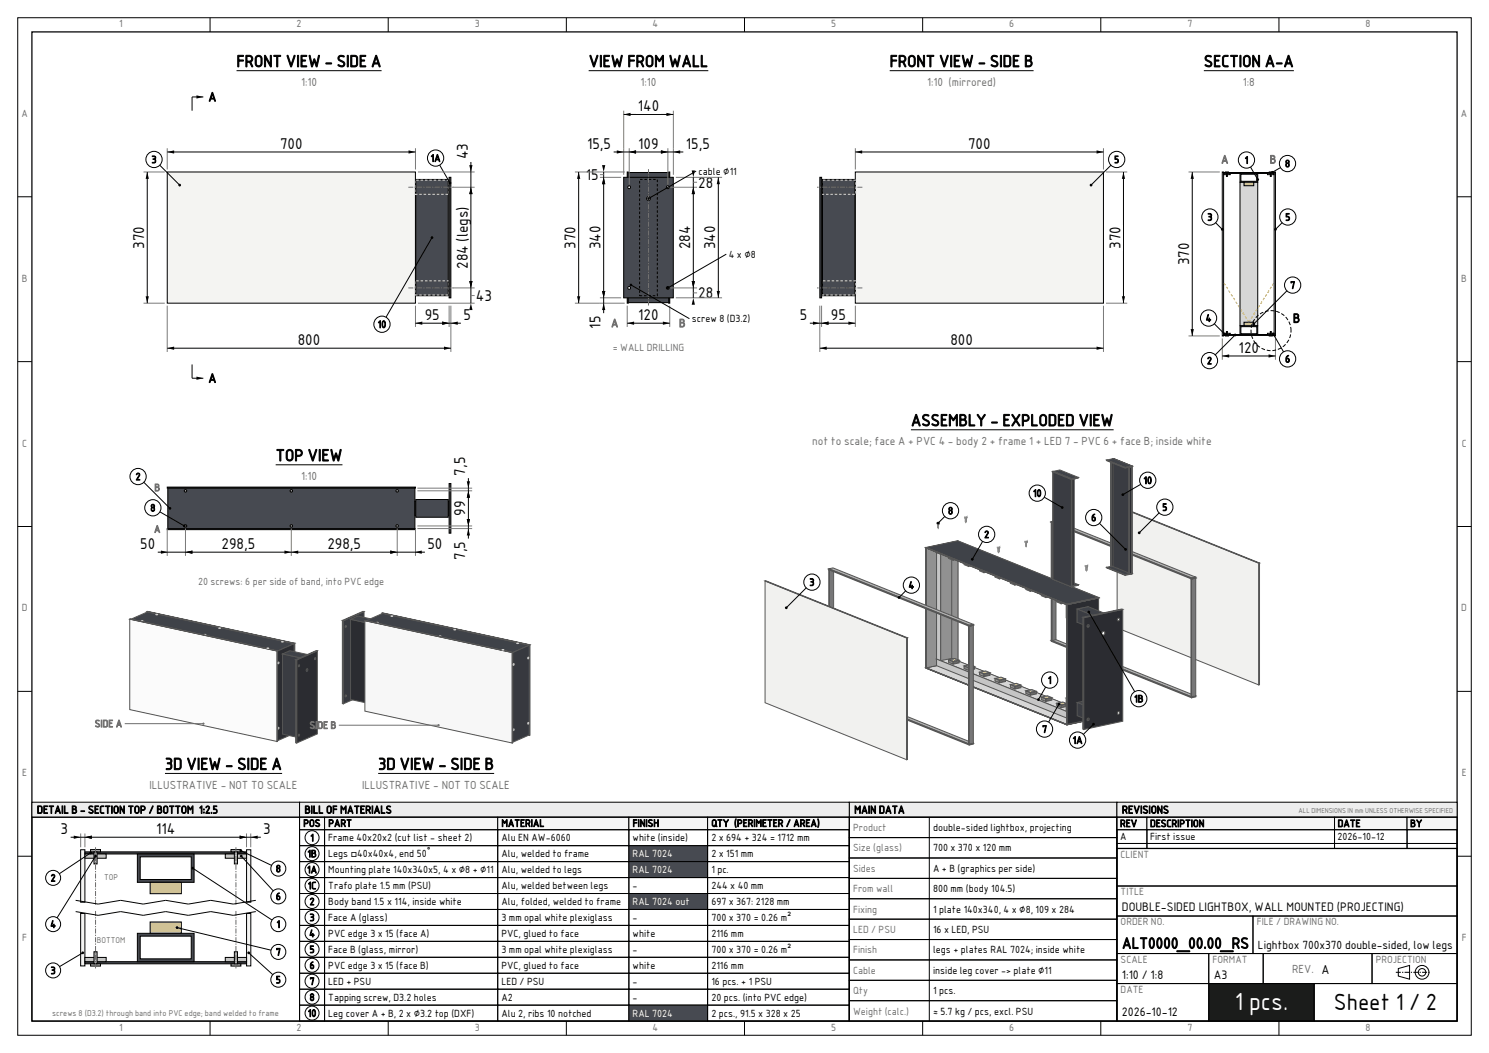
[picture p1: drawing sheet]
<svg xmlns="http://www.w3.org/2000/svg" width="420mm" height="297mm" viewBox="0 0 420 297" stroke-linecap="round" stroke-linejoin="round" font-family="sans-serif">
<defs><g id="words">
<text font-size="6.7" fill="#fff" x="348.3" y="285">1 pcs.</text>
<text font-size="6.3" x="376.2" y="285">Sheet 1 / 2</text>
<g font-size="4.6">
<text x="66.7" y="18.9">FRONT VIEW - SIDE A</text>
<text x="166" y="18.9">VIEW FROM WALL</text>
<text x="251" y="18.9">FRONT VIEW - SIDE B</text>
<text x="339.6" y="18.9">SECTION A-A</text>
<text x="256.9" y="120.2">ASSEMBLY - EXPLODED VIEW</text>
<text x="77.8" y="130">TOP VIEW</text>
<text x="46.5" y="217.1">3D VIEW - SIDE A</text>
<text x="106.7" y="217.1">3D VIEW - SIDE B</text>
</g>
<text font-size="4.3" x="316.5" y="267.5">ALT0000_00.00_RS</text>
<g font-size="4.2">
<text x="179.9" y="31.4">140</text>
<text x="79" y="42">700</text>
<text x="165.6" y="42">15,5</text>
<text x="180" y="42">109</text>
<text x="193.4" y="42">15,5</text>
<text x="273.1" y="42">700</text>
<text x="131.9" y="45" transform="rotate(-90 131.9 45)">43</text>
<text x="165.2" y="50.7">15</text>
<text x="197" y="52.9">28</text>
<text x="40.7" y="70.2" transform="rotate(-90 40.7 70.2)">370</text>
<text x="162.3" y="70.2" transform="rotate(-90 162.3 70.2)">370</text>
<text x="169.4" y="70.3" transform="rotate(-90 169.4 70.3)">340</text>
<text x="194.7" y="70.3" transform="rotate(-90 194.7 70.3)">284</text>
<text x="201.7" y="70.3" transform="rotate(-90 201.7 70.3)">340</text>
<text x="316" y="70.2" transform="rotate(-90 316 70.2)">370</text>
<text x="131.9" y="75.9" transform="rotate(-90 131.9 75.9)">284 (legs)</text>
<text x="335.4" y="74.8" transform="rotate(-90 335.4 74.8)">370</text>
<text x="134.2" y="84.8">43</text>
<text x="197" y="84.1">28</text>
<text x="119.8" y="90.3">95</text>
<text x="130.7" y="90.3">5</text>
<text x="169.4" y="92.7" transform="rotate(-90 169.4 92.7)">15</text>
<text x="180" y="90.3">120</text>
<text x="225.6" y="90.3">5</text>
<text x="234.4" y="90.3">95</text>
<text x="84" y="97.3">800</text>
<text x="268.1" y="97.3">800</text>
<text x="349.4" y="99.5">120</text>
<text x="131.2" y="134.2" transform="rotate(-90 131.2 134.2)">7,5</text>
<text x="131.2" y="145.5" transform="rotate(-90 131.2 145.5)">99</text>
<text x="39.6" y="154.9">50</text>
<text x="62.5" y="154.9">298,5</text>
<text x="92.3" y="154.9">298,5</text>
<text x="120.6" y="154.9">50</text>
<text x="131.2" y="157.9" transform="rotate(-90 131.2 157.9)">7,5</text>
<text x="17.1" y="235.3">3</text>
<text x="44" y="235.3">114</text>
<text x="74.3" y="235.3">3</text>
</g>
<g font-size="3.5">
<text x="58.8" y="28.6">A</text>
<text x="364.7" y="91">B</text>
<text x="58.8" y="107.9">A</text>
</g>
<g font-size="3.4">
<text x="316.5" y="257">DOUBLE-SIDED LIGHTBOX, WALL MOUNTED (PROJECTING)</text>
<text x="316.5" y="276">1:10 / 1:8</text>
<text x="342.4" y="276">A3</text>
<text x="316.5" y="286.6">2026-10-12</text>
</g>
<g font-size="3.2" fill="#6e6e6e">
<text x="84.9" y="24.3">1:10</text>
<text x="180.6" y="24.3">1:10</text>
<text x="261.5" y="24.3">1:10 (mirrored)</text>
<text x="350.6" y="24.3">1:8</text>
<text x="344.4" y="46.1">A</text>
<text x="358.2" y="46.1">B</text>
<text x="172.4" y="92.3">A</text>
<text x="191.5" y="92.3">B</text>
<text x="229.1" y="125.5">not to scale; face A + PVC 4 - body 2 + frame 1 + LED 7 - PVC 6 + face B; inside white</text>
<text x="84.9" y="135.4">1:10</text>
<text x="42.2" y="222.5">ILLUSTRATIVE - NOT TO SCALE</text>
<text x="102.2" y="222.5">ILLUSTRATIVE - NOT TO SCALE</text>
<text x="364.5" y="274.4">REV. A</text>
</g>
<text font-size="3.2" x="354.8" y="267.5">Lightbox 700x370 double-sided, low legs</text>
<g font-size="3">
<text x="10.4" y="229.4">DETAIL B - SECTION TOP / BOTTOM 1:2.5</text>
<text x="85.9" y="229.4">BILL OF MATERIALS</text>
<text x="241" y="229.4">MAIN DATA</text>
<text x="316.5" y="229.4">REVISIONS</text>
</g>
<g font-size="2.8" fill="#6e6e6e">
<text x="33.6" y="7.7">1</text>
<text x="83.7" y="7.7">2</text>
<text x="133.9" y="7.7">3</text>
<text x="184.1" y="7.7">4</text>
<text x="234.4" y="7.7">5</text>
<text x="284.7" y="7.7">6</text>
<text x="334.9" y="7.7">7</text>
<text x="385.2" y="7.7">8</text>
<text x="6.1" y="33">A</text>
<text x="412.1" y="33">A</text>
<text x="6.2" y="79.5">B</text>
<text x="412.2" y="79.5">B</text>
<text x="172.8" y="98.9">= WALL DRILLING</text>
<text x="6.3" y="126">C</text>
<text x="412.3" y="126">C</text>
<text x="43.5" y="138.5">B</text>
<text x="43.4" y="150.2">A</text>
<text x="55.9" y="164.9">20 screws: 6 per side of band, into PVC edge</text>
<text x="6.2" y="172.5">D</text>
<text x="412.2" y="172.5">D</text>
<text x="26.7" y="205.1">SIDE A</text>
<text x="87.3" y="205.5">SIDE B</text>
<text x="6.3" y="219">E</text>
<text x="412.3" y="219">E</text>
<text x="240.6" y="234.4">Product</text>
<text x="240.6" y="240.1">Size (glass)</text>
<text x="240.6" y="245.9">Sides</text>
<text x="316.1" y="242">CLIENT</text>
<text x="240.6" y="251.6">From wall</text>
<text x="240.6" y="257.4">Fixing</text>
<text x="316.1" y="252.5">TITLE</text>
<text x="240.6" y="263.1">LED / PSU</text>
<text x="316.1" y="261">ORDER NO.</text>
<text x="354.5" y="261">FILE / DRAWING NO.</text>
<text x="6.3" y="265.5">F</text>
<text x="240.6" y="268.9">Finish</text>
<text x="412.3" y="265.5">F</text>
<text x="240.6" y="274.6">Cable</text>
<text x="316.1" y="271.6">SCALE</text>
<text x="342" y="271.6">FORMAT</text>
<text x="388.1" y="271.6">PROJECTION</text>
<text x="240.6" y="280.4">Qty</text>
<text x="316.1" y="280.1">DATE</text>
<text x="240.6" y="286.1">Weight (calc.)</text>
<text x="33.6" y="290.7">1</text>
<text x="83.7" y="290.7">2</text>
<text x="133.9" y="290.7">3</text>
<text x="184.1" y="290.7">4</text>
<text x="234.4" y="290.7">5</text>
<text x="284.7" y="290.7">6</text>
<text x="334.9" y="290.7">7</text>
<text x="385.2" y="290.7">8</text>
</g>
<g font-size="2.8">
<text x="42.7" y="46">3</text>
<text x="121.5" y="45.6">1A</text>
<text x="314.3" y="46">5</text>
<text x="351.1" y="46.2">1</text>
<text x="362.5" y="47.1">8</text>
<text x="197.1" y="49.2">cable ⌀11</text>
<text x="340.6" y="62.2">3</text>
<text x="362.6" y="62.2">5</text>
<text x="205.6" y="72.7">4 x ⌀8</text>
<text x="363.9" y="81.4">7</text>
<text x="106.5" y="92.5">10</text>
<text x="195.2" y="90.9">screw 8 (D3.2)</text>
<text x="340.1" y="90.7">4</text>
<text x="340.4" y="102.7">2</text>
<text x="362.5" y="102.2">6</text>
<text x="38.2" y="135.4">2</text>
<text x="322.5" y="136.5">10</text>
<text x="291.4" y="140.1">10</text>
<text x="42.4" y="144.2">8</text>
<text x="267.4" y="145.1">8</text>
<text x="307.8" y="147">6</text>
<text x="327.9" y="144.1">5</text>
<text x="277.6" y="151.7">2</text>
<text x="228.3" y="165.2">3</text>
<text x="256.3" y="166.1">4</text>
<text x="295.6" y="192.8">1</text>
<text x="319.9" y="198.1">1B</text>
<text x="293.9" y="206.7">7</text>
<text x="302.5" y="209.8">1A</text>
<text x="85.6" y="233.2">POS</text>
<text x="92.6" y="233.2">PART</text>
<text x="141.4" y="233.2">MATERIAL</text>
<text x="178.4" y="233.2">FINISH</text>
<text x="200.6" y="233.2">QTY (PERIMETER / AREA)</text>
<text x="315.9" y="233.2">REV</text>
<text x="324.4" y="233.2">DESCRIPTION</text>
<text x="377.3" y="233.2">DATE</text>
<text x="397.8" y="233.2">BY</text>
<text x="87.5" y="237.3">1</text>
<text x="92.6" y="237.3">Frame 40x20x2 (cut list - sheet 2)</text>
<text x="141.4" y="237.3">Alu EN AW-6060</text>
<text x="178.4" y="237.3">white (inside)</text>
<text x="200.6" y="237.3">2 x 694 + 324 = 1712 mm</text>
<text x="263.2" y="234.4">double-sided lightbox, projecting</text>
<text x="315.9" y="236.9">A</text>
<text x="324.4" y="236.9">First issue</text>
<text x="377.3" y="236.9">2026-10-12</text>
<text x="86.7" y="241.8">1B</text>
<text x="92.6" y="241.8">Legs □40x40x4, end 50˚</text>
<text x="141.4" y="241.8">Alu, welded to frame</text>
<text x="200.6" y="241.8">2 x 151 mm</text>
<text x="263.2" y="240.1">700 x 370 x 120 mm</text>
<text x="263.2" y="245.9">A + B (graphics per side)</text>
<text x="14.3" y="248.6">2</text>
<text x="77.8" y="246">8</text>
<text x="86.6" y="246.3">1A</text>
<text x="86.8" y="250.8">1C</text>
<text x="92.6" y="246.3">Mounting plate 140x340x5, 4 x ⌀8 + ⌀11</text>
<text x="92.6" y="250.8">Trafo plate 1.5 mm (PSU)</text>
<text x="141.4" y="246.3">Alu, welded to legs</text>
<text x="141.4" y="250.8">Alu, welded between legs</text>
<text x="178.4" y="250.8">-</text>
<text x="200.6" y="246.3">1 pc.</text>
<text x="200.6" y="250.8">244 x 40 mm</text>
<text x="263.2" y="251.6">800 mm (body 104.5)</text>
<text x="77.8" y="253.8">6</text>
<text x="87.3" y="255.3">2</text>
<text x="92.6" y="255.3">Body band 1.5 x 114, inside white</text>
<text x="141.4" y="255.3">Alu, folded, welded to frame</text>
<text x="200.6" y="255.3">697 x 367: 2128 mm</text>
<text x="263.2" y="257.4">1 plate 140x340, 4 x ⌀8, 109 x 284</text>
<text x="14.2" y="261.7">4</text>
<text x="78" y="261.7">1</text>
<text x="87.3" y="259.8">3</text>
<text x="92.6" y="259.8">Face A (glass)</text>
<text x="141.4" y="259.8">3 mm opal white plexiglass</text>
<text x="178.4" y="259.8">-</text>
<text x="200.6" y="259.8">700 x 370 = 0.26 m²</text>
<text x="263.2" y="263.1">16 x LED, PSU</text>
<text x="77.8" y="269.5">7</text>
<text x="87.2" y="264.3">4</text>
<text x="87.3" y="268.8">5</text>
<text x="92.6" y="264.3">PVC edge 3 x 15 (face A)</text>
<text x="92.6" y="268.8">Face B (glass, mirror)</text>
<text x="141.4" y="264.3">PVC, glued to face</text>
<text x="141.4" y="268.8">3 mm opal white plexiglass</text>
<text x="178.4" y="264.3">white</text>
<text x="178.4" y="268.8">-</text>
<text x="200.6" y="264.3">2116 mm</text>
<text x="200.6" y="268.8">700 x 370 = 0.26 m²</text>
<text x="263.2" y="268.9">legs + plates RAL 7024; inside white</text>
<text x="14.3" y="274.7">3</text>
<text x="87.3" y="273.3">6</text>
<text x="92.6" y="273.3">PVC edge 3 x 15 (face B)</text>
<text x="141.4" y="273.3">PVC, glued to face</text>
<text x="178.4" y="273.3">white</text>
<text x="200.6" y="273.3">2116 mm</text>
<text x="263.2" y="274.6">inside leg cover -&gt; plate ⌀11</text>
<text x="77.8" y="277.3">5</text>
<text x="87.3" y="277.8">7</text>
<text x="92.6" y="277.8">LED + PSU</text>
<text x="141.4" y="277.8">LED / PSU</text>
<text x="178.4" y="277.8">-</text>
<text x="200.6" y="277.8">16 pcs. + 1 PSU</text>
<text x="263.2" y="280.4">1 pcs.</text>
<text x="86.8" y="286.8">10</text>
<text x="87.3" y="282.3">8</text>
<text x="92.6" y="282.3">Tapping screw, D3.2 holes</text>
<text x="92.6" y="286.8">Leg cover A + B, 2 x ⌀3.2 top (DXF)</text>
<text x="141.4" y="282.3">A2</text>
<text x="141.4" y="286.8">Alu 2, ribs 10 notched</text>
<text x="178.4" y="282.3">-</text>
<text x="200.6" y="282.3">20 pcs. (into PVC edge)</text>
<text x="200.6" y="286.8">2 pcs., 91.5 x 328 x 25</text>
<text x="263.2" y="286.1">≈ 5.7 kg / pcs, excl. PSU</text>
</g>
<g font-size="2.8" fill="#fff">
<text x="178.4" y="241.8">RAL 7024</text>
<text x="178.4" y="246.3">RAL 7024</text>
<text x="178.4" y="255.3">RAL 7024 out</text>
<text x="178.4" y="286.8">RAL 7024</text>
</g>
<g font-size="2.3" fill="#6e6e6e">
<text x="29.4" y="248.1">TOP</text>
<text x="27.3" y="266.1">BOTTOM</text>
<text x="14.7" y="286.6">screws 8 (D3.2) through band into PVC edge; band welded to frame</text>
</g>
<text font-size="1.9" fill="#6e6e6e" x="366.3" y="229.3">ALL DIMENSIONS IN mm UNLESS OTHERWISE SPECIFIED</text>
</g></defs>
<g fill="none" stroke="#000" stroke-width=".28">
<path d="M5 5h410v287h-410zM59.3 5v4M109.5 5v4M159.7 5v4M210 5v4M260.2 5v4M310.5 5v4M360.7 5v4M5 55.5h4M411 55.5h4M5 102h4M411 102h4"/>
<path d="M5 148.5h4M411 148.5h4M5 195h4M411 195h4M5 241.5h4M411 241.5h4M59.3 288v4M109.5 288v4M159.7 288v4M210 288v4M260.2 288v4M310.5 288v4"/>
<path d="M360.7 288v4"/>
</g>
<path d="M9 9h402v279h-402z" fill="none" stroke="#000" stroke-width=".35"/>
<path d="M47.2 48.5h70v37h-70z" fill-rule="evenodd" fill="#f4f4f2" stroke="#000" stroke-width=".28"/>
<path d="M117.3 50.6h9.1v32.8h-9.1z" fill-rule="evenodd" fill="#474a51" stroke="#000" stroke-width=".28"/>
<path d="M117 50.8h9.7v4h-9.7zM117 79.2h9.7v4h-9.7z" fill="none" stroke="#d8d8d8" stroke-width=".28" stroke-dasharray=".7 .5" stroke-linecap="butt"/>
<path d="M126.7 50h.5v34h-.5z" fill-rule="evenodd" fill="#474a51" stroke="#000" stroke-width=".28"/>
<path d="M115.2 52.8h12.8M115.2 81.2h12.8" fill="none" stroke="#6e6e6e" stroke-width=".28" stroke-dasharray="1.4 .4 .4 .4" stroke-linecap="butt"/>
<path d="M47.2 41.8v6M117.2 41.8v6M117.2 86.2v6M126.7 86.2v6M127.2 86.2v6" fill="none" stroke="#7a7a7a" stroke-width=".28"/>
<path d="M47.2 42.9h70M117.2 91.2h12.8" fill="none" stroke="#000" stroke-width=".28"/>
<path d="M47.2 42.9l1.9-.5v.9zM115.2 42.4l2 .5-2 .4zM117.2 91.2l1.9-.5v.9zM124.7 90.7l2 .5-2 .4zM127.2 91.2l1.9-.5v.9z" fill="#000"/>
<path d="M78.6 38.7h7.2v3.8h-7.2z" fill-rule="evenodd" fill="#fff"/>
<path d="M47.2 86.2v13.1M127.2 92.2v7.1" fill="none" stroke="#7a7a7a" stroke-width=".28"/>
<path d="M47.2 98.2h80" fill="none" stroke="#000" stroke-width=".28"/>
<path d="M47.2 98.2l1.9-.4v.9zM125.2 97.8l2 .4-2 .5z" fill="#000"/>
<path d="M83.6 94.1h7.2v3.8h-7.2z" fill-rule="evenodd" fill="#fff"/>
<path d="M40.5 48.5h6M40.5 85.5h6" fill="none" stroke="#7a7a7a" stroke-width=".28"/>
<path d="M41.5 48.5v37" fill="none" stroke="#000" stroke-width=".28"/>
<path d="M41.5 48.5l.5 2h-.9zM41.1 83.6h.9l-.5 1.9z" fill="#000"/>
<path d="M37.4 63.4h3.8v7.2h-3.8z" fill-rule="evenodd" fill="#fff"/>
<path d="M43.4 45l7.3 7.2" fill="none" stroke="#000" stroke-width=".28"/>
<circle cx="50.7" cy="52.2" r=".39" fill="#000"/>
<circle cx="43.4" cy="45" r="2.29" fill="#fff" stroke="#000" stroke-width=".28"/>
<path d="M121.9 67l-14.2 24.5" fill="none" stroke="#000" stroke-width=".28"/>
<circle cx="121.9" cy="67" r=".39" fill="#000"/>
<circle cx="107.7" cy="91.5" r="2.29" fill="#fff" stroke="#000" stroke-width=".28"/>
<path d="M122.9 44.6l4 7" fill="none" stroke="#000" stroke-width=".28"/>
<circle cx="126.9" cy="51.6" r=".39" fill="#000"/>
<circle cx="122.9" cy="44.6" r="2.29" fill="#fff" stroke="#000" stroke-width=".28"/>
<path d="M117.9 48.5h16M127.9 52.8h6M117.9 85.5h16M127.9 81.2h6M132.8 83.4h1.1" fill="none" stroke="#7a7a7a" stroke-width=".28"/>
<path d="M66.7 19.9h40.9M57.4 27.3h-3.2v3.9M132.8 45.7v39.8M54.2 102.8v3.9h3.2" fill="none" stroke="#000" stroke-width=".28"/>
<path d="M55.4 26.9l2 .4-2 .5zM132.4 46.6h.9l-.5 1.9zM132.8 52.8l.5 2h-.9zM132.4 79.3h.9l-.5 1.9zM132.8 85.5l.5 2h-.9zM55.4 106.2l2 .5-2 .4z" fill="#000"/>
<path d="M177.2 48.7h11.4v36.7h-11.4z" fill-rule="evenodd" fill="#474a51" stroke="#000" stroke-width=".28"/>
<g fill="#f4f4f2" stroke="#000" stroke-width=".28">
<path d="M176.9 48.5h.3v37h-.3z" fill-rule="evenodd"/>
<path d="M188.6 48.5h.3v37h-.3z" fill-rule="evenodd"/>
</g>
<g fill="#b8b8b8" stroke="#000" stroke-width=".28">
<circle cx="178" cy="53.7" r=".35"/>
<circle cx="187.9" cy="53.7" r=".35"/>
<circle cx="178" cy="80.4" r=".35"/>
<circle cx="187.9" cy="80.4" r=".35"/>
</g>
<path d="M175.9 50h14v34h-14z" fill-rule="evenodd" fill="#474a51" stroke="#000" stroke-width=".28"/>
<g fill="#fff" stroke="#000" stroke-width=".28">
<circle cx="177.5" cy="52.8" r=".4"/>
<circle cx="188.4" cy="52.8" r=".4"/>
<circle cx="177.5" cy="81.2" r=".4"/>
<circle cx="188.4" cy="81.2" r=".4"/>
<circle cx="182.9" cy="56" r=".55"/>
</g>
<path d="M180.4 50.6h5v32.8h-5z" fill="none" stroke="#000" stroke-width=".28" stroke-dasharray=".7 .5" stroke-linecap="butt"/>
<path d="M182.9 47.7v38.6" fill="none" stroke="#6e6e6e" stroke-width=".28" stroke-dasharray="1.4 .4 .4 .4" stroke-linecap="butt"/>
<path d="M175.9 31.2v18.1M189.9 31.2v18.1M177.5 41.8v10.3M188.4 41.8v10.3" fill="none" stroke="#7a7a7a" stroke-width=".28"/>
<path d="M175.9 32.3h14M173.1 42.9h19.6" fill="none" stroke="#000" stroke-width=".28"/>
<path d="M175.9 32.3l2-.5v.9zM188 31.8l1.9 .5-1.9 .4zM174 42.4l1.9 .5-1.9 .4zM177.5 42.9l1.9-.5v.9zM186.4 42.4l2 .5-2 .4zM189.9 42.9l2-.5v.9z" fill="#000"/>
<path d="M179.5 28.2h6.9v3.8h-6.9z" fill-rule="evenodd" fill="#fff"/>
<path d="M176.9 86.2v6M188.9 86.2v6" fill="none" stroke="#7a7a7a" stroke-width=".28"/>
<path d="M176.9 91.2h12" fill="none" stroke="#000" stroke-width=".28"/>
<path d="M176.9 91.2l2-.5v.9zM187 90.7l1.9 .5-1.9 .4z" fill="#000"/>
<path d="M179.6 87h6.6v3.8h-6.6z" fill-rule="evenodd" fill="#fff"/>
<path d="M189.1 52.8h7.5M190.6 50h13.1M195.6 51.4h1M189.1 81.2h7.5M190.6 84h13.1M195.6 82.6h1" fill="none" stroke="#7a7a7a" stroke-width=".28"/>
<path d="M195.6 50v34M202.6 50v34" fill="none" stroke="#000" stroke-width=".28"/>
<path d="M195.1 48.1h.9l-.4 1.9zM195.6 52.8l.4 2h-.9zM202.6 50l.5 2h-.9zM195.1 79.3h.9l-.4 1.9zM195.6 84l.4 2h-.9zM202.2 82.1h.9l-.5 1.9z" fill="#000"/>
<path d="M198.5 63.3h3.8v7.5h-3.8z" fill-rule="evenodd" fill="#fff"/>
<path d="M162.2 48.5h14M169.2 50h6M169.2 49.3h1.1M162.2 85.5h14M169.2 84h6" fill="none" stroke="#7a7a7a" stroke-width=".28"/>
<path d="M163.2 48.5v37M170.3 48.5v39.8" fill="none" stroke="#000" stroke-width=".28"/>
<path d="M163.2 48.5l.5 2h-.9zM169.8 46.6h.9l-.4 1.9zM170.3 50l.4 2h-.9zM162.8 83.6h.9l-.5 1.9zM169.8 82.1h.9l-.4 1.9zM170.3 85.5l.4 2h-.9z" fill="#000"/>
<path d="M159.1 63.4h3.8v7.2h-3.8z" fill-rule="evenodd" fill="#fff"/>
<path d="M166 19.9h33.8M196.4 48.3l-13.5 7.7M204.9 71.7l-16.5 9.5M178 80.4l16.5 9.5" fill="none" stroke="#000" stroke-width=".28"/>
<g fill="#000">
<circle cx="182.9" cy="56" r=".35"/>
<circle cx="178" cy="80.4" r=".35"/>
<circle cx="188.4" cy="81.2" r=".35"/>
</g>
<path d="M241.3 48.5h70v37h-70z" fill-rule="evenodd" fill="#f4f4f2" stroke="#000" stroke-width=".28"/>
<path d="M232 50.6h9.2v32.8h-9.2z" fill-rule="evenodd" fill="#474a51" stroke="#000" stroke-width=".28"/>
<path d="M231.8 50.8h9.6v4h-9.6zM231.8 79.2h9.6v4h-9.6z" fill="none" stroke="#d8d8d8" stroke-width=".28" stroke-dasharray=".7 .5" stroke-linecap="butt"/>
<path d="M231.3 50h.5v34h-.5z" fill-rule="evenodd" fill="#474a51" stroke="#000" stroke-width=".28"/>
<path d="M243.3 52.8h-12.8M243.3 81.2h-12.8" fill="none" stroke="#6e6e6e" stroke-width=".28" stroke-dasharray="1.4 .4 .4 .4" stroke-linecap="butt"/>
<path d="M241.3 41.8v6M311.3 41.8v6M231.2 86.2v6M231.7 86.2v6M241.3 86.2v6" fill="none" stroke="#7a7a7a" stroke-width=".28"/>
<path d="M241.3 42.9h70M228.4 91.2h12.9" fill="none" stroke="#000" stroke-width=".28"/>
<path d="M241.3 42.9l1.9-.5v.9zM309.3 42.4l2 .5-2 .4zM229.3 90.7l2 .5-2 .4zM231.8 91.2l1.9-.5v.9zM239.3 90.7l2 .5-2 .4z" fill="#000"/>
<path d="M272.6 38.7h7.3v3.8h-7.3z" fill-rule="evenodd" fill="#fff"/>
<path d="M231.2 92.2v7.1M311.3 86.2v13.1" fill="none" stroke="#7a7a7a" stroke-width=".28"/>
<path d="M231.3 98.2h80" fill="none" stroke="#000" stroke-width=".28"/>
<path d="M231.3 98.2l1.9-.4v.9zM309.3 97.8l2 .4-2 .5z" fill="#000"/>
<path d="M267.6 94.1h7.3v3.8h-7.3z" fill-rule="evenodd" fill="#fff"/>
<path d="M312 48.5h6M312 85.5h6" fill="none" stroke="#7a7a7a" stroke-width=".28"/>
<path d="M316.9 48.5v37" fill="none" stroke="#000" stroke-width=".28"/>
<path d="M316.9 48.5l.5 2h-1zM316.4 83.6h1l-.5 1.9z" fill="#000"/>
<path d="M312.8 63.4h3.8v7.2h-3.8z" fill-rule="evenodd" fill="#fff"/>
<path d="M315 45l-7.2 7.2" fill="none" stroke="#000" stroke-width=".28"/>
<circle cx="307.8" cy="52.2" r=".39" fill="#000"/>
<circle cx="315" cy="45" r="2.29" fill="#fff" stroke="#000" stroke-width=".28"/>
<path d="M251 19.9h40.5" fill="none" stroke="#000" stroke-width=".28"/>
<path d="M349.8 51.4h5v40.5h-5z" fill-rule="evenodd" fill="#d6d6d6" stroke="#000" stroke-width=".28"/>
<g fill="#474a51" stroke="#000" stroke-width=".28">
<path d="M345.1 48.7h14.3v.2h-14.3z" fill-rule="evenodd"/>
<path d="M345.1 94.4h14.3v.2h-14.3z" fill-rule="evenodd"/>
</g>
<g fill="#f4f4f2" stroke="#000" stroke-width=".28">
<path d="M344.8 48.5h.3v46.3h-.3z" fill-rule="evenodd"/>
<path d="M359.4 48.5h.4v46.3h-.4z" fill-rule="evenodd"/>
</g>
<g fill="#c8c8c8" stroke="#000" stroke-width=".28">
<path d="M345.1 48.9h1.9v.4h-1.9z" fill-rule="evenodd"/>
<path d="M357.5 48.9h1.9v.4h-1.9z" fill-rule="evenodd"/>
<path d="M345.1 94h1.9v.4h-1.9z" fill-rule="evenodd"/>
<path d="M357.5 94h1.9v.4h-1.9z" fill-rule="evenodd"/>
</g>
<path d="M349.8 48.9h5v2.5h-5z" fill-rule="evenodd" fill="#474a51" stroke="#000" stroke-width=".28"/>
<path d="M350 49.1h4.5v2h-4.5z" fill-rule="evenodd" fill="#fff" stroke="#000" stroke-width=".28"/>
<path d="M349.8 91.9h5v2.5h-5z" fill-rule="evenodd" fill="#474a51" stroke="#000" stroke-width=".28"/>
<path d="M350 92.1h4.5v2h-4.5z" fill-rule="evenodd" fill="#fff" stroke="#000" stroke-width=".28"/>
<g fill="#b8b8b8" stroke="#000" stroke-width=".28">
<path d="M345.6 48.5h.9v.2h-.9z" fill-rule="evenodd"/>
<path d="M345.9 48.7h.3v1.1h-.3z" fill-rule="evenodd"/>
<path d="M345.6 94.6h.9v.2h-.9z" fill-rule="evenodd"/>
<path d="M345.9 93.5h.3v1.1h-.3z" fill-rule="evenodd"/>
<path d="M358 48.5h.9v.2h-.9z" fill-rule="evenodd"/>
<path d="M358.3 48.7h.3v1.1h-.3z" fill-rule="evenodd"/>
<path d="M358 94.6h.9v.2h-.9z" fill-rule="evenodd"/>
<path d="M358.3 93.5h.3v1.1h-.3z" fill-rule="evenodd"/>
</g>
<g fill="#f2c230" stroke="#000" stroke-width=".28">
<path d="M350.9 90.9h2.7v1h-2.7z" fill-rule="evenodd"/>
<path d="M350.9 51.4h2.7v1h-2.7z" fill-rule="evenodd"/>
</g>
<path d="M352.3 90.9l-7.2-11.2M352.3 90.9l7.1-11.2" fill="none" stroke="#c9a000" stroke-width=".28" stroke-dasharray=".7 .5" stroke-linecap="butt"/>
<path d="M344.8 95.5v6M359.8 95.5v6" fill="none" stroke="#7a7a7a" stroke-width=".28"/>
<path d="M344.8 100.4h15" fill="none" stroke="#000" stroke-width=".28"/>
<path d="M344.8 100.4l1.9-.5v1zM357.8 99.9l2 .5-2 .5z" fill="#000"/>
<path d="M349 96.3h6.6v3.8h-6.6z" fill-rule="evenodd" fill="#fff"/>
<path d="M335.2 48.5h8.9M335.2 94.8h8.9" fill="none" stroke="#7a7a7a" stroke-width=".28"/>
<path d="M336.3 48.5v46.3" fill="none" stroke="#000" stroke-width=".28"/>
<path d="M336.3 48.5l.5 2h-1zM335.8 92.8h1l-.5 2z" fill="#000"/>
<path d="M332.2 68h3.8v7.2h-3.8z" fill-rule="evenodd" fill="#fff"/>
<path d="M363.2 46.1l-4.3 2.5" fill="none" stroke="#000" stroke-width=".28"/>
<circle cx="358.9" cy="48.6" r=".39" fill="#000"/>
<circle cx="363.2" cy="46.1" r="2.29" fill="#fff" stroke="#000" stroke-width=".28"/>
<path d="M351.6 45.1l3.2 5.5" fill="none" stroke="#000" stroke-width=".28"/>
<circle cx="354.8" cy="50.6" r=".39" fill="#000"/>
<circle cx="351.6" cy="45.1" r="2.29" fill="#fff" stroke="#000" stroke-width=".28"/>
<path d="M363.3 61.2l-3.5 3.5" fill="none" stroke="#000" stroke-width=".28"/>
<circle cx="359.8" cy="64.7" r=".39" fill="#000"/>
<circle cx="363.3" cy="61.2" r="2.29" fill="#fff" stroke="#000" stroke-width=".28"/>
<path d="M364.6 80.4l-11 11" fill="none" stroke="#000" stroke-width=".28"/>
<circle cx="353.6" cy="91.4" r=".39" fill="#000"/>
<circle cx="364.6" cy="80.4" r="2.29" fill="#fff" stroke="#000" stroke-width=".28"/>
<path d="M359.1 94.2l4.1 7" fill="none" stroke="#000" stroke-width=".28"/>
<circle cx="359.1" cy="94.2" r=".39" fill="#000"/>
<circle cx="363.2" cy="101.2" r="2.29" fill="#fff" stroke="#000" stroke-width=".28"/>
<path d="M341.3 61.2l3.5 3.5" fill="none" stroke="#000" stroke-width=".28"/>
<circle cx="344.8" cy="64.7" r=".39" fill="#000"/>
<circle cx="341.3" cy="61.2" r="2.29" fill="#fff" stroke="#000" stroke-width=".28"/>
<path d="M340.9 89.7l4.5 4.5" fill="none" stroke="#000" stroke-width=".28"/>
<circle cx="345.4" cy="94.2" r=".39" fill="#000"/>
<circle cx="340.9" cy="89.7" r="2.29" fill="#fff" stroke="#000" stroke-width=".28"/>
<path d="M348.4 94.5l-7.2 7.2" fill="none" stroke="#000" stroke-width=".28"/>
<circle cx="348.4" cy="94.5" r=".39" fill="#000"/>
<circle cx="341.2" cy="101.7" r="2.29" fill="#fff" stroke="#000" stroke-width=".28"/>
<path d="M364.2 93.3a5.6 5.6 0 0 0-8.2-5.1 5.6 5.6 0 0 0-.8 9.6 5.6 5.6 0 0 0 8.9-3.6l.1-.9" fill="none" stroke="#000" stroke-width=".28" stroke-dasharray="1.1 .5" stroke-linecap="butt"/>
<path d="M339.6 19.9h25.4" fill="none" stroke="#000" stroke-width=".28"/>
<path d="M41.5 172.5l41.5 9v25.5l-41.5-9z" fill-rule="evenodd" fill="#fbfbfb" stroke="#555" stroke-width=".28"/>
<path d="M41.5 172.5l41.7 8.9z" fill-rule="evenodd" fill="#fdfdfd" stroke="#555" stroke-width=".28"/>
<path d="M36.8 174.7l41.4 9v25.3l-41.4-9z" fill-rule="evenodd" fill="#3a3c42" stroke="#555" stroke-width=".28"/>
<path d="M36.8 174.7l4.8-2.1 41.3 9-4.7 2.1z" fill-rule="evenodd" fill="#3f4248" stroke="#555" stroke-width=".28"/>
<g fill="#cacaca" stroke="#cacaca" stroke-width=".28">
<path d="M44 173.3h.5z" fill-rule="evenodd"/>
<path d="M39.8 175.1h.5z" fill-rule="evenodd"/>
<path d="M61.7 177.2h.5z" fill-rule="evenodd"/>
</g>
<path d="M36.6 174.6l41.6 9v25.5l-41.6-9z" fill-rule="evenodd" fill="#fbfbfb" stroke="#555" stroke-width=".28"/>
<path d="M57.6 179h.5z" fill-rule="evenodd" fill="#cacaca" stroke="#cacaca" stroke-width=".28"/>
<path d="M36.6 174.6l41.7 9z" fill-rule="evenodd" fill="#fdfdfd" stroke="#555" stroke-width=".28"/>
<path d="M83 181.5v25.5z" fill-rule="evenodd" fill="#f7f7f7" stroke="#555" stroke-width=".28"/>
<path d="M79.4 181h.5z" fill-rule="evenodd" fill="#cacaca" stroke="#cacaca" stroke-width=".28"/>
<path d="M78.2 183.7l4.7-2.1v25.3l-4.7 2.1z" fill-rule="evenodd" fill="#2b2c31" stroke="#555" stroke-width=".28"/>
<g fill="#bbb" stroke="#bbb" stroke-width=".28">
<path d="M82.6 203.4l.2 .1-.2 .3z" fill-rule="evenodd"/>
<path d="M78.5 205.2l.2 .1-.2 .3z" fill-rule="evenodd"/>
<path d="M82.6 185l.2 .1-.2 .3z" fill-rule="evenodd"/>
</g>
<path d="M79.7 184.4l5.4 1.2v22.6l-5.4-1.1z" fill-rule="evenodd" fill="#3a3c42" stroke="#555" stroke-width=".28"/>
<path d="M78.2 183.6v25.5z" fill-rule="evenodd" fill="#f7f7f7" stroke="#555" stroke-width=".28"/>
<path d="M85.1 185.6l2.1-.9v22.6l-2.1 .9z" fill-rule="evenodd" fill="#2b2c31" stroke="#555" stroke-width=".28"/>
<path d="M75.3 182.8h.5z" fill-rule="evenodd" fill="#cacaca" stroke="#cacaca" stroke-width=".28"/>
<path d="M79.7 184.4l2.1-.9 5.4 1.2-2.1 .9z" fill-rule="evenodd" fill="#3f4248" stroke="#555" stroke-width=".28"/>
<path d="M83.7 186.1l5.8-2.5v23.4l-5.8 2.6zM88.8 205.1v.5l.2-.3zM88.8 185.5v.6l.2-.4zM86.5 188.7l-.1 .4a.22 .22 0 0 0 .2 .3 .22 .22 0 0 0 .2-.3v-.4zM84.3 207.1v.5l.2-.3zM84.3 187.5v.6l.2-.4z" fill-rule="evenodd" fill="#2b2c31" stroke="#555" stroke-width=".28"/>
<path d="M78.5 186.8l.2 .1-.2 .3z" fill-rule="evenodd" fill="#bbb" stroke="#bbb" stroke-width=".28"/>
<path d="M83.4 186.1l5.8-2.6 .3 .1-5.8 2.5z" fill-rule="evenodd" fill="#3f4248" stroke="#555" stroke-width=".28"/>
<path d="M83.4 186.1h.3v23.5l-.3-.1z" fill-rule="evenodd" fill="#3a3c42" stroke="#555" stroke-width=".28"/>
<path d="M35.2 204.1h22.2" fill="none" stroke="#6e6e6e" stroke-width=".28"/>
<circle cx="57.4" cy="204.1" r=".32" fill="#6e6e6e"/>
<path d="M46.5 218.2h33.1" fill="none" stroke="#000" stroke-width=".28"/>
<path d="M96.9 175.1l5.8-2.6v23.4l-5.8 2.6zM102 194.1v.5l.2-.4zM102 174.5v.5l.2-.4zM99.7 177.6l-.2 .4a.22 .22 0 0 0 .2 .3 .22 .22 0 0 0 .3-.2v-.5zM97.5 196.1v.5l.2-.4zM97.5 176.5v.5l.2-.4z" fill-rule="evenodd" fill="#37393f" stroke="#555" stroke-width=".28"/>
<path d="M98.9 174.7l5.4 1.2v22.6l-5.4-1.2z" fill-rule="evenodd" fill="#2b2c31" stroke="#555" stroke-width=".28"/>
<path d="M96.6 175l5.8-2.6 .3 .1-5.8 2.6z" fill-rule="evenodd" fill="#3f4248" stroke="#555" stroke-width=".28"/>
<path d="M104.3 175.9l2.1-1v22.7l-2.1 .9z" fill-rule="evenodd" fill="#37393f" stroke="#555" stroke-width=".28"/>
<path d="M96.6 175l.3 .1v23.4l-.3-.1z" fill-rule="evenodd" fill="#2b2c31" stroke="#555" stroke-width=".28"/>
<path d="M98.9 174.7l2.1-.9 5.4 1.1-2.1 1z" fill-rule="evenodd" fill="#3f4248" stroke="#555" stroke-width=".28"/>
<path d="M107.8 172.9l41.6 9v25.5l-41.6-9z" fill-rule="evenodd" fill="#f7f7f7" stroke="#555" stroke-width=".28"/>
<path d="M107.8 172.9l41.7 9z" fill-rule="evenodd" fill="#fdfdfd" stroke="#555" stroke-width=".28"/>
<path d="M103.1 175.1l41.4 9v25.3l-41.4-9z" fill-rule="evenodd" fill="#2b2c31" stroke="#555" stroke-width=".28"/>
<path d="M103.1 175.1l4.8-2.1 41.4 9-4.8 2.1z" fill-rule="evenodd" fill="#3f4248" stroke="#555" stroke-width=".28"/>
<g fill="#cacaca" stroke="#cacaca" stroke-width=".28">
<path d="M110.3 173.8h.5z" fill-rule="evenodd"/>
<path d="M106.2 175.6h.5z" fill-rule="evenodd"/>
<path d="M128 177.6h.5z" fill-rule="evenodd"/>
</g>
<path d="M102.9 175.1l41.6 9v25.5l-41.6-9z" fill-rule="evenodd" fill="#f7f7f7" stroke="#555" stroke-width=".28"/>
<path d="M123.9 179.4h.5z" fill-rule="evenodd" fill="#cacaca" stroke="#cacaca" stroke-width=".28"/>
<path d="M102.9 175.1l41.7 8.9z" fill-rule="evenodd" fill="#fdfdfd" stroke="#555" stroke-width=".28"/>
<path d="M149.4 181.9v25.5z" fill-rule="evenodd" fill="#fbfbfb" stroke="#555" stroke-width=".28"/>
<path d="M145.7 181.4h.5z" fill-rule="evenodd" fill="#cacaca" stroke="#cacaca" stroke-width=".28"/>
<path d="M144.5 184.1l4.8-2.1v25.3l-4.8 2.1z" fill-rule="evenodd" fill="#37393f" stroke="#555" stroke-width=".28"/>
<g fill="#c4c4c4" stroke="#c4c4c4" stroke-width=".28">
<path d="M148.9 203.8l.2 .1-.2 .3z" fill-rule="evenodd"/>
<path d="M144.8 205.6l.2 .2-.2 .3z" fill-rule="evenodd"/>
<path d="M148.9 185.4l.2 .1-.2 .3z" fill-rule="evenodd"/>
</g>
<path d="M144.5 184.1v25.5z" fill-rule="evenodd" fill="#fbfbfb" stroke="#555" stroke-width=".28"/>
<path d="M141.6 183.3h.5z" fill-rule="evenodd" fill="#cacaca" stroke="#cacaca" stroke-width=".28"/>
<path d="M144.8 187.2l.2 .1-.2 .4z" fill-rule="evenodd" fill="#c4c4c4" stroke="#c4c4c4" stroke-width=".28"/>
<path d="M95.6 204.5h28.1" fill="none" stroke="#6e6e6e" stroke-width=".28"/>
<circle cx="123.7" cy="204.5" r=".32" fill="#6e6e6e"/>
<path d="M106.7 218.2h32.7" fill="none" stroke="#000" stroke-width=".28"/>
<path d="M296.5 147.4l1.4-.2z" fill-rule="evenodd" fill="#b2b2b2" stroke="#555" stroke-width=".28"/>
<path d="M315.1 142.8l39.9 16v34.4l-39.9-16.1z" fill-rule="evenodd" fill="#f1f1ef" stroke="#555" stroke-width=".28"/>
<path d="M315.1 142.8l40.2 16z" fill-rule="evenodd" fill="#f2f2f0" stroke="#555" stroke-width=".28"/>
<path d="M296.5 180.6l1.2-.2 39.6 15.9-1.2 .2z" fill-rule="evenodd" fill="#b2b2b2" stroke="#555" stroke-width=".28"/>
<path d="M296.7 147.5l1.2-.3v33.2l-1.2 .3z" fill-rule="evenodd" fill="#787878" stroke="#555" stroke-width=".28"/>
<g fill="#a3a3a3" stroke="#555" stroke-width=".28">
<path d="M296.5 147.4l.2 .1v33.2l-.2-.1z" fill-rule="evenodd"/>
<path d="M296.5 180.6l39.6 15.9v.3l-39.6-15.9z" fill-rule="evenodd"/>
</g>
<path d="M261.2 154.6v33.8z" fill-rule="evenodd" fill="#3a3c42" stroke="#555" stroke-width=".28"/>
<path d="M261.2 154.6l9-1.9z" fill-rule="evenodd" fill="#3f4248" stroke="#555" stroke-width=".28"/>
<g fill="#848484" stroke="#848484" stroke-width=".28">
<path d="M272.5 146v1.2z" fill-rule="evenodd"/>
<path d="M272.5 146.1v1.1z" fill-rule="evenodd"/>
<path d="M272.4 146.1v1.1z" fill-rule="evenodd"/>
<path d="M272.7 145.9v.2z" fill-rule="evenodd"/>
<path d="M272.6 146l.1 .1z" fill-rule="evenodd"/>
<path d="M272.4 146l.2 .1z" fill-rule="evenodd"/>
</g>
<g fill="#a5a5a5" stroke="#a5a5a5" stroke-width=".28">
<path d="M272.3 146v1.2z" fill-rule="evenodd"/>
<path d="M272.1 145.9v.2z" fill-rule="evenodd"/>
</g>
<g fill="#999" stroke="#999" stroke-width=".28">
<path d="M272.3 146.1l.1 1.1z" fill-rule="evenodd"/>
<path d="M272.1 146l.2 .1z" fill-rule="evenodd"/>
</g>
<g fill="#888" stroke="#888" stroke-width=".28">
<path d="M272.4 146.1v1.1z" fill-rule="evenodd"/>
<path d="M272.3 146l.1 .1z" fill-rule="evenodd"/>
</g>
<g fill="#a4a4a4" stroke="#a4a4a4" stroke-width=".28">
<path d="M272.3 146h.2z" fill-rule="evenodd"/>
<path d="M272.1 145.9h.6z" fill-rule="evenodd"/>
</g>
<path d="M296.5 147.1l1.2-.2 39.6 15.9-1.2 .2z" fill-rule="evenodd" fill="#b2b2b2" stroke="#555" stroke-width=".28"/>
<g fill="#848484" stroke="#848484" stroke-width=".28">
<path d="M264.7 147.7v1.1z" fill-rule="evenodd"/>
<path d="M264.7 147.7v1.1z" fill-rule="evenodd"/>
<path d="M264.6 147.7v1.1z" fill-rule="evenodd"/>
<path d="M265 147.5l-.1 .2z" fill-rule="evenodd"/>
<path d="M264.8 147.6l.1 .1z" fill-rule="evenodd"/>
<path d="M264.7 147.6l.1 .2z" fill-rule="evenodd"/>
</g>
<g fill="#a5a5a5" stroke="#a5a5a5" stroke-width=".28">
<path d="M264.5 147.7v1.1z" fill-rule="evenodd"/>
<path d="M264.3 147.6v.2z" fill-rule="evenodd"/>
</g>
<g fill="#999" stroke="#999" stroke-width=".28">
<path d="M264.5 147.7l.1 1.1z" fill-rule="evenodd"/>
<path d="M264.3 147.6l.2 .2z" fill-rule="evenodd"/>
</g>
<g fill="#888" stroke="#888" stroke-width=".28">
<path d="M264.6 147.7v1.1z" fill-rule="evenodd"/>
<path d="M264.5 147.6l.2 .2z" fill-rule="evenodd"/>
</g>
<g fill="#a4a4a4" stroke="#a4a4a4" stroke-width=".28">
<path d="M264.5 147.7h.2z" fill-rule="evenodd"/>
<path d="M264.3 147.5h.7z" fill-rule="evenodd"/>
</g>
<path d="M271.9 158.5l1.8-.3 1.2 .5-1.7 .3z" fill-rule="evenodd" fill="#d7ad2b" stroke="#555" stroke-width=".28"/>
<path d="M271.9 158.5l1.3 .5v.8l-1.3-.5z" fill-rule="evenodd" fill="#c59e27" stroke="#555" stroke-width=".28"/>
<path d="M273.2 159l1.7-.3v.7l-1.7 .4z" fill-rule="evenodd" fill="#91741d" stroke="#555" stroke-width=".28"/>
<path d="M355 158.8h.3v34.3l-.3 .1z" fill-rule="evenodd" fill="#ededeb" stroke="#555" stroke-width=".28"/>
<path d="M276.3 160.3l1.7-.4 1.3 .5-1.8 .4z" fill-rule="evenodd" fill="#d7ad2b" stroke="#555" stroke-width=".28"/>
<path d="M261.2 188.4l8.9-1.9 39.8 16-9 1.9z" fill-rule="evenodd" fill="#3f4248" stroke="#555" stroke-width=".28"/>
<path d="M261.2 188.3l8.9-1.9 39.8 16-9 1.9z" fill-rule="evenodd" fill="#d7d7d7" stroke="#555" stroke-width=".28"/>
<path d="M261.2 154.6l9-1.9v33.8l-9 1.9z" fill-rule="evenodd" fill="#2b2c31" stroke="#555" stroke-width=".28"/>
<path d="M261.3 154.6l8.9-1.9v33.8l-8.9 1.9z" fill-rule="evenodd" fill="#919191" stroke="#555" stroke-width=".28"/>
<path d="M261.2 154.6l.1 33.8z" fill-rule="evenodd" fill="#c5c5c5" stroke="#555" stroke-width=".28"/>
<g fill="#d7d7d7" stroke="#555" stroke-width=".28">
<path d="M261.2 154.6l9-1.9z" fill-rule="evenodd"/>
<path d="M264.2 155.8l3.1-.6 1.2 .4-3.2 .7z" fill-rule="evenodd"/>
</g>
<path d="M268.8 157.3l1.8-.4v.7l-1.8 .4z" fill-rule="evenodd" fill="#91741d" stroke="#555" stroke-width=".28"/>
<path d="M276.3 160.3l1.2 .5v.7l-1.2-.5z" fill-rule="evenodd" fill="#c59e27" stroke="#555" stroke-width=".28"/>
<path d="M277.5 160.8l1.8-.4v.8l-1.8 .3z" fill-rule="evenodd" fill="#91741d" stroke="#555" stroke-width=".28"/>
<path d="M264.2 185.9l3.1-.7 39.6 16-3.1 .6z" fill-rule="evenodd" fill="#d7d7d7" stroke="#555" stroke-width=".28"/>
<path d="M267.6 186.1l1.7-.4 1.3 .5-1.8 .4z" fill-rule="evenodd" fill="#d7ad2b" stroke="#555" stroke-width=".28"/>
<path d="M267.6 186.1l1.2 .5v.7l-1.2-.5z" fill-rule="evenodd" fill="#c59e27" stroke="#555" stroke-width=".28"/>
<path d="M268.8 186.6l1.8-.4v.8l-1.8 .3z" fill-rule="evenodd" fill="#91741d" stroke="#555" stroke-width=".28"/>
<path d="M265.3 156.3l3.2-.7v30.1l-3.2 .7z" fill-rule="evenodd" fill="#919191" stroke="#555" stroke-width=".28"/>
<path d="M264.2 155.8l1.1 .5v30.1l-1.1-.5z" fill-rule="evenodd" fill="#c5c5c5" stroke="#555" stroke-width=".28"/>
<path d="M271.9 187.8l1.8-.3 1.2 .5-1.7 .3z" fill-rule="evenodd" fill="#d7ad2b" stroke="#555" stroke-width=".28"/>
<path d="M271.9 187.8l1.3 .5v.8l-1.3-.5z" fill-rule="evenodd" fill="#c59e27" stroke="#555" stroke-width=".28"/>
<path d="M273.2 188.3l1.7-.3v.7l-1.7 .4z" fill-rule="evenodd" fill="#91741d" stroke="#555" stroke-width=".28"/>
<path d="M267.6 156.8l1.7-.4 1.3 .5-1.8 .4z" fill-rule="evenodd" fill="#d7ad2b" stroke="#555" stroke-width=".28"/>
<path d="M267.6 156.8l1.2 .5v.7l-1.2-.5z" fill-rule="evenodd" fill="#c59e27" stroke="#555" stroke-width=".28"/>
<path d="M276.3 189.6l1.7-.4 1.3 .5-1.8 .4z" fill-rule="evenodd" fill="#d7ad2b" stroke="#555" stroke-width=".28"/>
<path d="M276.3 189.6l1.2 .5v.7l-1.2-.5z" fill-rule="evenodd" fill="#c59e27" stroke="#555" stroke-width=".28"/>
<path d="M277.5 190.1l1.8-.4v.8l-1.8 .3z" fill-rule="evenodd" fill="#91741d" stroke="#555" stroke-width=".28"/>
<path d="M280.6 191.3l1.8-.3 1.2 .5-1.7 .4z" fill-rule="evenodd" fill="#d7ad2b" stroke="#555" stroke-width=".28"/>
<path d="M280.6 191.3l1.3 .6v.7l-1.3-.5z" fill-rule="evenodd" fill="#c59e27" stroke="#555" stroke-width=".28"/>
<path d="M281.9 191.9l1.7-.4v.7l-1.7 .4z" fill-rule="evenodd" fill="#91741d" stroke="#555" stroke-width=".28"/>
<path d="M264.2 185.9l39.6 15.9v1.9l-39.6-15.9z" fill-rule="evenodd" fill="#c5c5c5" stroke="#555" stroke-width=".28"/>
<path d="M285 193.1l1.7-.4 1.3 .5-1.8 .4z" fill-rule="evenodd" fill="#d7ad2b" stroke="#555" stroke-width=".28"/>
<path d="M285 193.1l1.2 .5v.7l-1.2-.5z" fill-rule="evenodd" fill="#c59e27" stroke="#555" stroke-width=".28"/>
<path d="M286.2 193.6l1.8-.4v.8l-1.8 .3z" fill-rule="evenodd" fill="#91741d" stroke="#555" stroke-width=".28"/>
<path d="M261.2 188.4l39.7 16.1z" fill-rule="evenodd" fill="#3a3c42" stroke="#555" stroke-width=".28"/>
<path d="M261.2 188.3l39.7 16.1z" fill-rule="evenodd" fill="#c5c5c5" stroke="#555" stroke-width=".28"/>
<path d="M336.1 196.5l1.2-.2v.3l-1.2 .2z" fill-rule="evenodd" fill="#787878" stroke="#555" stroke-width=".28"/>
<path d="M280.6 162l1.8-.3 1.2 .5-1.7 .3z" fill-rule="evenodd" fill="#d7ad2b" stroke="#555" stroke-width=".28"/>
<path d="M280.6 162l1.3 .5v.8l-1.3-.5z" fill-rule="evenodd" fill="#c59e27" stroke="#555" stroke-width=".28"/>
<path d="M281.9 162.5l1.7-.3v.7l-1.7 .4z" fill-rule="evenodd" fill="#91741d" stroke="#555" stroke-width=".28"/>
<path d="M233.8 160.7l1.3-.2z" fill-rule="evenodd" fill="#b2b2b2" stroke="#555" stroke-width=".28"/>
<path d="M289.4 194.9l1.7-.4 1.2 .5-1.7 .4z" fill-rule="evenodd" fill="#d7ad2b" stroke="#555" stroke-width=".28"/>
<path d="M289.4 194.9l1.2 .5v.7l-1.2-.5z" fill-rule="evenodd" fill="#c59e27" stroke="#555" stroke-width=".28"/>
<path d="M290.6 195.4l1.7-.4v.7l-1.7 .4z" fill-rule="evenodd" fill="#91741d" stroke="#555" stroke-width=".28"/>
<path d="M336.1 163.3l1.2-.2v33.2l-1.2 .2z" fill-rule="evenodd" fill="#787878" stroke="#555" stroke-width=".28"/>
<path d="M335.9 163.2l.2 .1v33.2h-.2z" fill-rule="evenodd" fill="#a3a3a3" stroke="#555" stroke-width=".28"/>
<g fill="#848484" stroke="#848484" stroke-width=".28">
<path d="M289.5 152.9v1.1z" fill-rule="evenodd"/>
<path d="M289.5 152.9v1.1z" fill-rule="evenodd"/>
<path d="M289.4 152.9v1.1z" fill-rule="evenodd"/>
<path d="M289.8 152.7l-.1 .2z" fill-rule="evenodd"/>
<path d="M289.6 152.8l.1 .1z" fill-rule="evenodd"/>
</g>
<g fill="#a5a5a5" stroke="#a5a5a5" stroke-width=".28">
<path d="M289.3 152.9v1.1z" fill-rule="evenodd"/>
<path d="M289.1 152.8v.2z" fill-rule="evenodd"/>
</g>
<g fill="#999" stroke="#999" stroke-width=".28">
<path d="M289.3 152.9l.1 1.1z" fill-rule="evenodd"/>
<path d="M289.1 152.8l.2 .2z" fill-rule="evenodd"/>
</g>
<path d="M289.4 152.9v1.1z" fill-rule="evenodd" fill="#888" stroke="#888" stroke-width=".28"/>
<g fill="#a4a4a4" stroke="#a4a4a4" stroke-width=".28">
<path d="M289.3 152.9h.2z" fill-rule="evenodd"/>
<path d="M289.1 152.7h.7z" fill-rule="evenodd"/>
</g>
<path d="M264.2 154l3.1-.7 39.6 15.9-3.1 .7z" fill-rule="evenodd" fill="#d7d7d7" stroke="#555" stroke-width=".28"/>
<path d="M289.5 152.8l.1 .2z" fill-rule="evenodd" fill="#848484" stroke="#848484" stroke-width=".28"/>
<path d="M289.3 152.8l.2 .2z" fill-rule="evenodd" fill="#888" stroke="#888" stroke-width=".28"/>
<path d="M285 163.8l1.7-.4 1.3 .5-1.8 .4z" fill-rule="evenodd" fill="#d7ad2b" stroke="#555" stroke-width=".28"/>
<path d="M285 163.8l1.2 .5v.7l-1.2-.5z" fill-rule="evenodd" fill="#c59e27" stroke="#555" stroke-width=".28"/>
<path d="M286.2 164.3l1.8-.4v.8l-1.8 .3z" fill-rule="evenodd" fill="#91741d" stroke="#555" stroke-width=".28"/>
<path d="M293.7 196.6l1.7-.4 1.3 .5-1.7 .4z" fill-rule="evenodd" fill="#d7ad2b" stroke="#555" stroke-width=".28"/>
<path d="M293.7 196.6l1.3 .5v.8l-1.3-.6z" fill-rule="evenodd" fill="#c59e27" stroke="#555" stroke-width=".28"/>
<path d="M295 197.1l1.7-.4v.8l-1.7 .4z" fill-rule="evenodd" fill="#91741d" stroke="#555" stroke-width=".28"/>
<path d="M335.9 163.2l1.4-.1z" fill-rule="evenodd" fill="#b2b2b2" stroke="#555" stroke-width=".28"/>
<path d="M296.5 147.1l39.6 15.9v.3l-39.6-15.9z" fill-rule="evenodd" fill="#a3a3a3" stroke="#555" stroke-width=".28"/>
<path d="M336.1 163l1.2-.2v.3l-1.2 .2z" fill-rule="evenodd" fill="#787878" stroke="#555" stroke-width=".28"/>
<g fill="#848484" stroke="#848484" stroke-width=".28">
<path d="M281.8 154.5l-.1 1.2z" fill-rule="evenodd"/>
<path d="M281.7 154.6v1.1z" fill-rule="evenodd"/>
<path d="M281.7 154.6v1.1z" fill-rule="evenodd"/>
<path d="M282 154.4v.2z" fill-rule="evenodd"/>
<path d="M281.8 154.5l.2 .1z" fill-rule="evenodd"/>
<path d="M281.7 154.5l.1 .1z" fill-rule="evenodd"/>
</g>
<g fill="#a5a5a5" stroke="#a5a5a5" stroke-width=".28">
<path d="M281.5 154.5l.1 1.2z" fill-rule="evenodd"/>
<path d="M281.3 154.4l.1 .2z" fill-rule="evenodd"/>
</g>
<g fill="#999" stroke="#999" stroke-width=".28">
<path d="M281.6 154.6v1.1z" fill-rule="evenodd"/>
<path d="M281.4 154.5l.1 .1z" fill-rule="evenodd"/>
</g>
<g fill="#888" stroke="#888" stroke-width=".28">
<path d="M281.6 154.6l.1 1.1z" fill-rule="evenodd"/>
<path d="M281.5 154.5l.2 .1z" fill-rule="evenodd"/>
</g>
<g fill="#a4a4a4" stroke="#a4a4a4" stroke-width=".28">
<path d="M281.6 154.5h.2z" fill-rule="evenodd"/>
<path d="M281.3 154.4h.7z" fill-rule="evenodd"/>
</g>
<path d="M289.4 165.5l1.7-.3 1.2 .5-1.7 .3z" fill-rule="evenodd" fill="#d7ad2b" stroke="#555" stroke-width=".28"/>
<path d="M289.4 165.5l1.2 .5v.8l-1.2-.5z" fill-rule="evenodd" fill="#c59e27" stroke="#555" stroke-width=".28"/>
<path d="M290.6 166l1.7-.3v.7l-1.7 .4z" fill-rule="evenodd" fill="#91741d" stroke="#555" stroke-width=".28"/>
<path d="M298.1 198.4l1.7-.4 1.2 .5-1.7 .4z" fill-rule="evenodd" fill="#d7ad2b" stroke="#555" stroke-width=".28"/>
<path d="M298.1 198.4l1.2 .5v.7l-1.2-.5z" fill-rule="evenodd" fill="#c59e27" stroke="#555" stroke-width=".28"/>
<path d="M299.3 198.9l1.7-.4v.7l-1.7 .4z" fill-rule="evenodd" fill="#91741d" stroke="#555" stroke-width=".28"/>
<path d="M233.8 193.9l1.2-.2 39.6 15.9-1.2 .3z" fill-rule="evenodd" fill="#b2b2b2" stroke="#555" stroke-width=".28"/>
<path d="M234 160.8l1.1-.3v33.2l-1.1 .3z" fill-rule="evenodd" fill="#787878" stroke="#555" stroke-width=".28"/>
<g fill="#a3a3a3" stroke="#555" stroke-width=".28">
<path d="M233.8 160.7l.2 .1v33.2l-.2-.1z" fill-rule="evenodd"/>
<path d="M233.8 193.9l39.6 16v.2l-39.6-15.9z" fill-rule="evenodd"/>
</g>
<path d="M293.7 167.3l1.7-.4 1.3 .5-1.7 .4z" fill-rule="evenodd" fill="#d7ad2b" stroke="#555" stroke-width=".28"/>
<path d="M293.7 167.3l1.3 .5v.7l-1.3-.5z" fill-rule="evenodd" fill="#c59e27" stroke="#555" stroke-width=".28"/>
<path d="M295 167.8l1.7-.4v.8l-1.7 .3z" fill-rule="evenodd" fill="#91741d" stroke="#555" stroke-width=".28"/>
<path d="M300.7 196.9l3.2-.7 3.1 1.3-3.2 .6z" fill-rule="evenodd" fill="#d7d7d7" stroke="#555" stroke-width=".28"/>
<path d="M300.9 204.4l9-1.9z" fill-rule="evenodd" fill="#2b2c31" stroke="#555" stroke-width=".28"/>
<g fill="#919191" stroke="#555" stroke-width=".28">
<path d="M300.9 204.3l9-1.9z" fill-rule="evenodd"/>
<path d="M303.8 201.8l3.1-.6v1.8l-3.1 .7z" fill-rule="evenodd"/>
</g>
<path d="M300.7 196.9l3.1 1.2v3.8l-3.1-1.3z" fill-rule="evenodd" fill="#c5c5c5" stroke="#555" stroke-width=".28"/>
<path d="M298.1 169l1.7-.3 1.2 .5-1.7 .3z" fill-rule="evenodd" fill="#d7ad2b" stroke="#555" stroke-width=".28"/>
<path d="M298.1 169l1.2 .5v.8l-1.2-.5z" fill-rule="evenodd" fill="#c59e27" stroke="#555" stroke-width=".28"/>
<path d="M299.3 169.5l1.7-.3v.7l-1.7 .4z" fill-rule="evenodd" fill="#91741d" stroke="#555" stroke-width=".28"/>
<path d="M303.1 175.2l3.1-.7v22.7l-3.1 .6z" fill-rule="evenodd" fill="#494949" stroke="#555" stroke-width=".28"/>
<path d="M303 175.2l.1 22.6z" fill-rule="evenodd" fill="#636363" stroke="#555" stroke-width=".28"/>
<path d="M233.8 160.4l1.2-.2 39.6 15.9-1.2 .3z" fill-rule="evenodd" fill="#b2b2b2" stroke="#555" stroke-width=".28"/>
<g fill="#848484" stroke="#848484" stroke-width=".28">
<path d="M306.6 159.7l-.1 1.2z" fill-rule="evenodd"/>
<path d="M306.5 159.8v1.1z" fill-rule="evenodd"/>
<path d="M306.5 159.8v1.1z" fill-rule="evenodd"/>
<path d="M306.8 159.6v.2z" fill-rule="evenodd"/>
<path d="M306.6 159.7l.2 .1z" fill-rule="evenodd"/>
<path d="M306.5 159.7l.1 .1z" fill-rule="evenodd"/>
</g>
<g fill="#a5a5a5" stroke="#a5a5a5" stroke-width=".28">
<path d="M306.3 159.7l.1 1.2z" fill-rule="evenodd"/>
<path d="M306.1 159.6l.1 .2z" fill-rule="evenodd"/>
</g>
<g fill="#999" stroke="#999" stroke-width=".28">
<path d="M306.4 159.8v1.1z" fill-rule="evenodd"/>
<path d="M306.2 159.7l.1 .1z" fill-rule="evenodd"/>
</g>
<g fill="#888" stroke="#888" stroke-width=".28">
<path d="M306.4 159.8l.1 1.1z" fill-rule="evenodd"/>
<path d="M306.3 159.7l.2 .1z" fill-rule="evenodd"/>
</g>
<g fill="#a4a4a4" stroke="#a4a4a4" stroke-width=".28">
<path d="M306.3 159.7h.3z" fill-rule="evenodd"/>
<path d="M306.1 159.6h.7z" fill-rule="evenodd"/>
</g>
<path d="M303 175.2l3.2-.7z" fill-rule="evenodd" fill="#6d6d6d" stroke="#555" stroke-width=".28"/>
<path d="M300.7 170.5l3.2-.6 3.1 1.2-3.2 .7z" fill-rule="evenodd" fill="#d7d7d7" stroke="#555" stroke-width=".28"/>
<path d="M264.2 154l39.6 15.9v1.9l-39.6-16z" fill-rule="evenodd" fill="#c5c5c5" stroke="#555" stroke-width=".28"/>
<path d="M261.2 154.5l8.9-1.9 39.8 16-9 1.9z" fill-rule="evenodd" fill="#d7d7d7" stroke="#555" stroke-width=".28"/>
<path d="M261.2 154.4l8.9-1.9 39.8 16-9 1.9z" fill-rule="evenodd" fill="#3f4248" stroke="#555" stroke-width=".28"/>
<path d="M261.2 154.5l39.7 16.1z" fill-rule="evenodd" fill="#c5c5c5" stroke="#555" stroke-width=".28"/>
<path d="M261.2 154.4l39.7 16.1z" fill-rule="evenodd" fill="#3a3c42" stroke="#555" stroke-width=".28"/>
<g fill="#c5c5c5" stroke="#555" stroke-width=".28">
<path d="M300.7 170.5l3.1 1.3v3.7l-3.1-1.2z" fill-rule="evenodd"/>
<path d="M300.9 170.5v33.8z" fill-rule="evenodd"/>
</g>
<g fill="#919191" stroke="#555" stroke-width=".28">
<path d="M303.8 169.9l3.1-.7v1.9l-3.1 .7z" fill-rule="evenodd"/>
<path d="M300.9 170.5l8.9-1.9v33.8l-8.9 1.9z" fill-rule="evenodd"/>
<path d="M303.8 198.1l3.2-.6v3.7l-3.2 .7z" fill-rule="evenodd"/>
</g>
<path d="M300.9 170.6l9-1.9v33.7l-9 1.9z" fill-rule="evenodd" fill="#2b2c31" stroke="#555" stroke-width=".28"/>
<path d="M303.8 198.1l3.2-.6 5.5 2.2-3.2 .7z" fill-rule="evenodd" fill="#3f4248" stroke="#555" stroke-width=".28"/>
<g fill="#3a3c42" stroke="#555" stroke-width=".28">
<path d="M303.8 198.1l5.5 2.3v3.7l-5.5-2.2z" fill-rule="evenodd"/>
<path d="M300.9 170.5v33.8z" fill-rule="evenodd"/>
</g>
<path d="M309.3 200.4l3.2-.7v3.7l-3.2 .7z" fill-rule="evenodd" fill="#2b2c31" stroke="#555" stroke-width=".28"/>
<path d="M303.8 171.8l3.2-.7v3.7l-3.2 .7z" fill-rule="evenodd" fill="#919191" stroke="#555" stroke-width=".28"/>
<path d="M300.9 170.5l8.9-1.9z" fill-rule="evenodd" fill="#d7d7d7" stroke="#555" stroke-width=".28"/>
<path d="M300.9 170.5l9-1.8z" fill-rule="evenodd" fill="#3f4248" stroke="#555" stroke-width=".28"/>
<path d="M300.9 170.5l9-1.9z" fill-rule="evenodd" fill="#919191" stroke="#555" stroke-width=".28"/>
<path d="M300.9 170.4l9-1.9z" fill-rule="evenodd" fill="#2b2c31" stroke="#555" stroke-width=".28"/>
<g fill="#848484" stroke="#848484" stroke-width=".28">
<path d="M298.8 161.4v1.1z" fill-rule="evenodd"/>
<path d="M298.7 161.4v1.1z" fill-rule="evenodd"/>
<path d="M298.7 161.4v1.1z" fill-rule="evenodd"/>
<path d="M299 161.2v.2z" fill-rule="evenodd"/>
</g>
<g fill="#a5a5a5" stroke="#a5a5a5" stroke-width=".28">
<path d="M298.6 161.4v1.1z" fill-rule="evenodd"/>
<path d="M298.3 161.3l.1 .2z" fill-rule="evenodd"/>
</g>
<path d="M298.6 161.4v1.1z" fill-rule="evenodd" fill="#999" stroke="#999" stroke-width=".28"/>
<path d="M298.6 161.4l.1 1.1z" fill-rule="evenodd" fill="#888" stroke="#888" stroke-width=".28"/>
<g fill="#a4a4a4" stroke="#a4a4a4" stroke-width=".28">
<path d="M298.6 161.4h.2z" fill-rule="evenodd"/>
<path d="M298.4 161.2h.6z" fill-rule="evenodd"/>
</g>
<path d="M312.1 160l5.3 2.1v.2l-5.3-2.1z" fill-rule="evenodd" fill="#3a3c42" stroke="#555" stroke-width=".28"/>
<g fill="#848484" stroke="#848484" stroke-width=".28">
<path d="M298.9 161.3l.1 .1z" fill-rule="evenodd"/>
<path d="M298.7 161.3l.2 .2z" fill-rule="evenodd"/>
</g>
<path d="M298.4 161.3l.1 .2z" fill-rule="evenodd" fill="#999" stroke="#999" stroke-width=".28"/>
<path d="M298.5 161.3l.2 .2z" fill-rule="evenodd" fill="#888" stroke="#888" stroke-width=".28"/>
<path d="M303.8 171.8l3.2-.7 5.5 2.2-3.2 .7z" fill-rule="evenodd" fill="#3f4248" stroke="#555" stroke-width=".28"/>
<path d="M215.8 163.9l39.9 16v34.4l-39.9-16.1z" fill-rule="evenodd" fill="#f1f1ef" stroke="#555" stroke-width=".28"/>
<g fill="#3a3c42" stroke="#555" stroke-width=".28">
<path d="M303.8 171.8l5.5 2.2v3.7l-5.5-2.2z" fill-rule="evenodd"/>
<path d="M305.4 174.1l.3 .1v31.6l-.3-.1z" fill-rule="evenodd"/>
</g>
<g fill="#2b2c31" stroke="#555" stroke-width=".28">
<path d="M309.3 174l3.2-.7v3.8l-3.2 .6z" fill-rule="evenodd"/>
<path d="M305.7 174.2l11-2.3v31.5l-11 2.4zM315.2 201.1a.36 .36 0 0 0 .7 0 .36 .36 0 0 0-.7 0zM315.2 174.7a.36 .36 0 0 0 .7 0 .36 .36 0 0 0-.7 0zM310.8 178.6a.49 .49 0 0 0 .9 0 .49 .49 0 0 0-.9 0zM306.6 202.9a.36 .36 0 0 0 .7 0 .36 .36 0 0 0-.7 0zM306.6 176.5a.36 .36 0 0 0 .7 0 .36 .36 0 0 0-.7 0z" fill-rule="evenodd"/>
</g>
<path d="M305.4 174.1l11-2.3 .3 .1-11 2.3z" fill-rule="evenodd" fill="#3f4248" stroke="#555" stroke-width=".28"/>
<path d="M215.8 163.9l40.2 16z" fill-rule="evenodd" fill="#f2f2f0" stroke="#555" stroke-width=".28"/>
<path d="M314 129.4l5.3 2z" fill-rule="evenodd" fill="#3f4248" stroke="#555" stroke-width=".28"/>
<path d="M273.4 209.9l1.2-.3v.3l-1.2 .2z" fill-rule="evenodd" fill="#787878" stroke="#555" stroke-width=".28"/>
<path d="M297 163.2l2-.4 5.2 2.1-2 .4z" fill-rule="evenodd" fill="#3f4248" stroke="#555" stroke-width=".28"/>
<path d="M297 163.2l5.2 2.1v.2l-5.2-2.1z" fill-rule="evenodd" fill="#3a3c42" stroke="#555" stroke-width=".28"/>
<path d="M297.1 133.2l.8-.2v30.1l-.8 .2z" fill-rule="evenodd" fill="#2b2c31" stroke="#555" stroke-width=".28"/>
<path d="M297 133.2l.1 30.1z" fill-rule="evenodd" fill="#3a3c42" stroke="#555" stroke-width=".28"/>
<path d="M302.2 165.3l2-.4v.2l-2 .4z" fill-rule="evenodd" fill="#2b2c31" stroke="#555" stroke-width=".28"/>
<path d="M273.4 176.6l1.2-.2v33.2l-1.2 .3z" fill-rule="evenodd" fill="#787878" stroke="#555" stroke-width=".28"/>
<path d="M273.2 176.6h.2v33.3l-.2-.1z" fill-rule="evenodd" fill="#a3a3a3" stroke="#555" stroke-width=".28"/>
<path d="M297 133.2l.9-.2z" fill-rule="evenodd" fill="#3f4248" stroke="#555" stroke-width=".28"/>
<path d="M302.2 135.3l.8-.2v30.1l-.8 .1z" fill-rule="evenodd" fill="#2b2c31" stroke="#555" stroke-width=".28"/>
<path d="M302.1 135.2l.1 30.1z" fill-rule="evenodd" fill="#3a3c42" stroke="#555" stroke-width=".28"/>
<g fill="#3f4248" stroke="#555" stroke-width=".28">
<path d="M297 133l2-.4 5.2 2.1-2 .4z" fill-rule="evenodd"/>
<path d="M297 133l5.4 2z" fill-rule="evenodd"/>
</g>
<path d="M273.2 176.6l1.4-.2z" fill-rule="evenodd" fill="#b2b2b2" stroke="#555" stroke-width=".28"/>
<path d="M233.8 160.4l39.6 16v.2l-39.6-15.9z" fill-rule="evenodd" fill="#a3a3a3" stroke="#555" stroke-width=".28"/>
<path d="M273.4 176.4l1.2-.3v.3l-1.2 .2z" fill-rule="evenodd" fill="#787878" stroke="#555" stroke-width=".28"/>
<path d="M302.1 135.2l.9-.1z" fill-rule="evenodd" fill="#3f4248" stroke="#555" stroke-width=".28"/>
<path d="M297 133l5.2 2.1v30.4l-5.2-2.1z" fill-rule="evenodd" fill="#3a3c42" stroke="#555" stroke-width=".28"/>
<path d="M302.2 135.1l.2-.1v30.5h-.2z" fill-rule="evenodd" fill="#2b2c31" stroke="#555" stroke-width=".28"/>
<path d="M297 133l5.2 2.1v.2l-5.2-2.1z" fill-rule="evenodd" fill="#3a3c42" stroke="#555" stroke-width=".28"/>
<path d="M302.2 135.1l2-.4v.1l-2 .5z" fill-rule="evenodd" fill="#2b2c31" stroke="#555" stroke-width=".28"/>
<path d="M255.7 179.9h.3v34.3l-.3 .1z" fill-rule="evenodd" fill="#ededeb" stroke="#555" stroke-width=".28"/>
<path d="M312.1 160l2-.4 5.2 2.1-1.9 .4z" fill-rule="evenodd" fill="#3f4248" stroke="#555" stroke-width=".28"/>
<path d="M313.4 129.7l.8-.1v30l-.8 .2z" fill-rule="evenodd" fill="#2b2c31" stroke="#555" stroke-width=".28"/>
<g fill="#3a3c42" stroke="#555" stroke-width=".28">
<path d="M313.3 129.7l.1 30.1z" fill-rule="evenodd"/>
<path d="M314 129.4l5.2 2.1v30.4l-5.2-2.1z" fill-rule="evenodd"/>
</g>
<path d="M317.4 162.1l1.9-.4v.2l-1.9 .4z" fill-rule="evenodd" fill="#2b2c31" stroke="#555" stroke-width=".28"/>
<path d="M313.3 129.7l.9-.1z" fill-rule="evenodd" fill="#3f4248" stroke="#555" stroke-width=".28"/>
<path d="M318.5 131.8l.8-.2v30.1l-.8 .2z" fill-rule="evenodd" fill="#2b2c31" stroke="#555" stroke-width=".28"/>
<path d="M318.4 131.7l.1 30.2z" fill-rule="evenodd" fill="#3a3c42" stroke="#555" stroke-width=".28"/>
<path d="M312.1 129.8l2-.5 5.2 2.1-1.9 .5z" fill-rule="evenodd" fill="#3f4248" stroke="#555" stroke-width=".28"/>
<path d="M312.1 129.8l5.3 2.1v.1l-5.3-2.1z" fill-rule="evenodd" fill="#3a3c42" stroke="#555" stroke-width=".28"/>
<path d="M318.4 131.7l.9-.1z" fill-rule="evenodd" fill="#3f4248" stroke="#555" stroke-width=".28"/>
<g fill="#2b2c31" stroke="#555" stroke-width=".28">
<path d="M319.2 131.5l.1-.1v30.5h-.1z" fill-rule="evenodd"/>
<path d="M317.4 131.9l1.9-.5v.2l-1.9 .4z" fill-rule="evenodd"/>
</g>
<path d="M296.1 191.8l-3.2 5.5" fill="none" stroke="#000" stroke-width=".28"/>
<circle cx="292.9" cy="197.3" r=".39" fill="#000"/>
<circle cx="296.1" cy="191.8" r="2.29" fill="#fff" stroke="#000" stroke-width=".28"/>
<path d="M308.5 204.3l-4.5 4.4" fill="none" stroke="#000" stroke-width=".28"/>
<circle cx="308.5" cy="204.3" r=".39" fill="#000"/>
<circle cx="304" cy="208.7" r="2.29" fill="#fff" stroke="#000" stroke-width=".28"/>
<path d="M307.1 172.6l14.1 24.5" fill="none" stroke="#000" stroke-width=".28"/>
<circle cx="307.1" cy="172.6" r=".39" fill="#000"/>
<circle cx="321.2" cy="197.1" r="2.29" fill="#fff" stroke="#000" stroke-width=".28"/>
<path d="M278.3 150.7l-4 7.1" fill="none" stroke="#000" stroke-width=".28"/>
<circle cx="274.3" cy="157.8" r=".39" fill="#000"/>
<circle cx="278.3" cy="150.7" r="2.29" fill="#fff" stroke="#000" stroke-width=".28"/>
<path d="M229 164.2l-7.2 7.2" fill="none" stroke="#000" stroke-width=".28"/>
<circle cx="221.8" cy="171.4" r=".39" fill="#000"/>
<circle cx="229" cy="164.2" r="2.29" fill="#fff" stroke="#000" stroke-width=".28"/>
<path d="M257.1 165l-3.5 3.5" fill="none" stroke="#000" stroke-width=".28"/>
<circle cx="253.6" cy="168.5" r=".39" fill="#000"/>
<circle cx="257.1" cy="165" r="2.29" fill="#fff" stroke="#000" stroke-width=".28"/>
<path d="M328.6 143l-7.3 7.3" fill="none" stroke="#000" stroke-width=".28"/>
<circle cx="321.3" cy="150.3" r=".39" fill="#000"/>
<circle cx="328.6" cy="143" r="2.29" fill="#fff" stroke="#000" stroke-width=".28"/>
<path d="M308.5 146l9 9" fill="none" stroke="#000" stroke-width=".28"/>
<circle cx="317.5" cy="155" r=".39" fill="#000"/>
<circle cx="308.5" cy="146" r="2.29" fill="#fff" stroke="#000" stroke-width=".28"/>
<path d="M298.7 198.6l-4.1 7" fill="none" stroke="#000" stroke-width=".28"/>
<circle cx="298.7" cy="198.6" r=".39" fill="#000"/>
<circle cx="294.6" cy="205.6" r="2.29" fill="#fff" stroke="#000" stroke-width=".28"/>
<path d="M268.1 144.1l-3.5 3.4" fill="none" stroke="#000" stroke-width=".28"/>
<circle cx="264.6" cy="147.5" r=".39" fill="#000"/>
<circle cx="268.1" cy="144.1" r="2.29" fill="#fff" stroke="#000" stroke-width=".28"/>
<path d="M292.6 139.1l7 4.1" fill="none" stroke="#000" stroke-width=".28"/>
<circle cx="299.6" cy="143.2" r=".39" fill="#000"/>
<circle cx="292.6" cy="139.1" r="2.29" fill="#fff" stroke="#000" stroke-width=".28"/>
<path d="M323.7 135.5l-7 4" fill="none" stroke="#000" stroke-width=".28"/>
<circle cx="316.7" cy="139.5" r=".39" fill="#000"/>
<circle cx="323.7" cy="135.5" r="2.29" fill="#fff" stroke="#000" stroke-width=".28"/>
<path d="M256.9 121.2h57.2" fill="none" stroke="#000" stroke-width=".28"/>
<path d="M47.3 137.7h69.7v11.4h-69.7z" fill-rule="evenodd" fill="#474a51" stroke="#000" stroke-width=".28"/>
<g fill="#f4f4f2" stroke="#000" stroke-width=".28">
<path d="M47.2 137.4h70v.3h-70z" fill-rule="evenodd"/>
<path d="M47.2 149.1h70v.3h-70z" fill-rule="evenodd"/>
</g>
<g fill="#474a51" stroke="#000" stroke-width=".28">
<path d="M117 141.4h9.7v4h-9.7z" fill-rule="evenodd"/>
<path d="M117.3 140.9h9.1v5h-9.1z" fill-rule="evenodd"/>
<path d="M126.7 136.4h.5v14h-.5z" fill-rule="evenodd"/>
</g>
<g fill="#b8b8b8" stroke="#000" stroke-width=".28">
<circle cx="52.3" cy="138.4" r=".35"/>
<circle cx="52.3" cy="148.3" r=".35"/>
<circle cx="82.2" cy="138.4" r=".35"/>
<circle cx="82.2" cy="148.3" r=".35"/>
<circle cx="112" cy="138.4" r=".35"/>
<circle cx="112" cy="148.3" r=".35"/>
</g>
<path d="M117.7 137.7h15.5M117.7 138.4h15.5M47.2 149v7.8M52.3 149v7.8M82.2 149v7.8M112 149v7.8M117.2 149v7.8M117.7 148.3h15.5M117.7 149.1h15.5" fill="none" stroke="#7a7a7a" stroke-width=".28"/>
<path d="M132.1 134.9v17M43.1 143.2l8.9 5.1M44.5 155.7h75.4" fill="none" stroke="#000" stroke-width=".28"/>
<g fill="#000">
<path d="M131.7 135.7h.9l-.5 2zM132.1 138.4l.5 2h-.9zM45.4 155.3l1.9 .4-1.9 .5zM52.3 155.7l2-.4v.9zM80.2 155.3l2 .4-2 .5zM82.2 155.7l1.9-.4v.9zM110.1 155.3l1.9 .4-1.9 .5zM117 155.7l2-.4v.9zM131.7 146.4h.9l-.5 1.9zM132.1 149.1l.5 1.9h-.9z"/>
<circle cx="52" cy="148.3" r=".39"/>
</g>
<circle cx="43.1" cy="143.2" r="2.29" fill="#fff" stroke="#000" stroke-width=".28"/>
<path d="M38.9 134.4l9 9" fill="none" stroke="#000" stroke-width=".28"/>
<circle cx="47.9" cy="143.4" r=".39" fill="#000"/>
<circle cx="38.9" cy="134.4" r="2.29" fill="#fff" stroke="#000" stroke-width=".28"/>
<path d="M77.8 131.1h18.8" fill="none" stroke="#000" stroke-width=".28"/>
<path d="M9 226.3h75.5v4.2h-75.5z" fill-rule="evenodd" fill="#ededed" stroke="#000" stroke-width=".28"/>
<path d="M9 230.5h75.5v57.5h-75.5z" fill="none" stroke="#000" stroke-width=".28"/>
<g fill="#f4f4f2" stroke="#000" stroke-width=".28">
<path d="M22.7 239.7h1.2v14.8h-1.2z" fill-rule="evenodd"/>
<path d="M69.5 239.7h1.2v14.8h-1.2z" fill-rule="evenodd"/>
</g>
<path d="M23.9 240.3h45.6v.6h-45.6z" fill-rule="evenodd" fill="#474a51" stroke="#000" stroke-width=".28"/>
<g fill="#c8c8c8" stroke="#000" stroke-width=".28">
<path d="M23.9 240.9h6v1.2h-6z" fill-rule="evenodd"/>
<path d="M63.5 240.9h6v1.2h-6z" fill-rule="evenodd"/>
</g>
<path d="M38.7 240.9h16v8h-16z" fill-rule="evenodd" fill="#474a51" stroke="#000" stroke-width=".28"/>
<path d="M39.5 241.7h14.4v6.4h-14.4z" fill-rule="evenodd" fill="#fff" stroke="#000" stroke-width=".28"/>
<path d="M42.3 248.9h8.8v3.2h-8.8z" fill-rule="evenodd" fill="#f2c230" stroke="#000" stroke-width=".28"/>
<g fill="#b8b8b8" stroke="#000" stroke-width=".28">
<path d="M25.5 239.6h2.8v.7h-2.8z" fill-rule="evenodd"/>
<path d="M26.5 240.3h.9v3.4h-.9z" fill-rule="evenodd"/>
<path d="M65.1 239.6h2.8v.7h-2.8z" fill-rule="evenodd"/>
<path d="M66.1 240.3h.9v3.4h-.9z" fill-rule="evenodd"/>
</g>
<path d="M26.9 239v16.2M66.5 239v16.2" fill="none" stroke="#6e6e6e" stroke-width=".28" stroke-dasharray="1.4 .4 .4 .4" stroke-linecap="butt"/>
<path d="M21.3 253.9l6.4 1.1 6.3-1.1 6.4 1.1 6.3-1.1 6.4 1.1 6.4-1.1 6.3 1.1 6.4-1.1" fill="none" stroke="#000" stroke-width=".28"/>
<g fill="#f4f4f2" stroke="#000" stroke-width=".28">
<path d="M22.7 257.6h1.2v14.8h-1.2z" fill-rule="evenodd"/>
<path d="M69.5 257.6h1.2v14.8h-1.2z" fill-rule="evenodd"/>
</g>
<path d="M23.9 271.2h45.6v.6h-45.6z" fill-rule="evenodd" fill="#474a51" stroke="#000" stroke-width=".28"/>
<g fill="#c8c8c8" stroke="#000" stroke-width=".28">
<path d="M23.9 270h6v1.2h-6z" fill-rule="evenodd"/>
<path d="M63.5 270h6v1.2h-6z" fill-rule="evenodd"/>
</g>
<path d="M38.7 263.2h16v8h-16z" fill-rule="evenodd" fill="#474a51" stroke="#000" stroke-width=".28"/>
<path d="M39.5 264h14.4v6.4h-14.4z" fill-rule="evenodd" fill="#fff" stroke="#000" stroke-width=".28"/>
<path d="M42.3 260h8.8v3.2h-8.8z" fill-rule="evenodd" fill="#f2c230" stroke="#000" stroke-width=".28"/>
<g fill="#b8b8b8" stroke="#000" stroke-width=".28">
<path d="M25.5 271.8h2.8v.7h-2.8z" fill-rule="evenodd"/>
<path d="M26.5 268.4h.9v3.4h-.9z" fill-rule="evenodd"/>
<path d="M65.1 271.8h2.8v.7h-2.8z" fill-rule="evenodd"/>
<path d="M66.1 268.4h.9v3.4h-.9z" fill-rule="evenodd"/>
</g>
<path d="M26.9 256.9v16.3M66.5 256.9v16.3" fill="none" stroke="#6e6e6e" stroke-width=".28" stroke-dasharray="1.4 .4 .4 .4" stroke-linecap="butt"/>
<path d="M19.9 236.1h53.7M21.3 257.1l6.4 1.1 6.3-1.1 6.4 1.1 6.3-1.1 6.4 1.1 6.4-1.1 6.3 1.1 6.4-1.1M25.5 240.6l-10.5 7" fill="none" stroke="#000" stroke-width=".28"/>
<path d="M22.8 235.1v3.9M24 235.1v3.9M69.5 235.1v3.9M70.7 235.1v3.9" fill="none" stroke="#7a7a7a" stroke-width=".28"/>
<g fill="#000">
<path d="M20.8 235.7l1.9 .4-1.9 .5zM23.9 236.1l2-.4v.9zM67.6 235.7l1.9 .4-1.9 .5zM70.7 236.1l2-.4v.9z"/>
<circle cx="25.5" cy="240.6" r=".39"/>
</g>
<circle cx="15" cy="247.6" r="2.12" fill="#fff" stroke="#000" stroke-width=".28"/>
<path d="M26.9 241.5l-11.9 19.2" fill="none" stroke="#000" stroke-width=".28"/>
<circle cx="26.9" cy="241.5" r=".39" fill="#000"/>
<circle cx="15" cy="260.7" r="2.12" fill="#fff" stroke="#000" stroke-width=".28"/>
<path d="M23.3 268.7l-8.3 5" fill="none" stroke="#000" stroke-width=".28"/>
<circle cx="23.3" cy="268.7" r=".39" fill="#000"/>
<circle cx="15" cy="273.7" r="2.12" fill="#fff" stroke="#000" stroke-width=".28"/>
<path d="M67.9 239.9l10.6 5.1" fill="none" stroke="#000" stroke-width=".28"/>
<circle cx="67.9" cy="239.9" r=".39" fill="#000"/>
<circle cx="78.5" cy="245" r="2.12" fill="#fff" stroke="#000" stroke-width=".28"/>
<path d="M68 241.5l10.5 11.3" fill="none" stroke="#000" stroke-width=".28"/>
<circle cx="68" cy="241.5" r=".39" fill="#000"/>
<circle cx="78.5" cy="252.8" r="2.12" fill="#fff" stroke="#000" stroke-width=".28"/>
<path d="M54.3 244.9l24.2 15.8" fill="none" stroke="#000" stroke-width=".28"/>
<circle cx="54.3" cy="244.9" r=".39" fill="#000"/>
<circle cx="78.5" cy="260.7" r="2.12" fill="#fff" stroke="#000" stroke-width=".28"/>
<path d="M49.9 261.6l28.6 6.9" fill="none" stroke="#000" stroke-width=".28"/>
<circle cx="49.9" cy="261.6" r=".39" fill="#000"/>
<circle cx="78.5" cy="268.5" r="2.12" fill="#fff" stroke="#000" stroke-width=".28"/>
<path d="M70.1 268.7l8.4 7.6" fill="none" stroke="#000" stroke-width=".28"/>
<circle cx="70.1" cy="268.7" r=".39" fill="#000"/>
<circle cx="78.5" cy="276.3" r="2.12" fill="#fff" stroke="#000" stroke-width=".28"/>
<path d="M239.6 226.3h75.4v4.2h-75.4z" fill-rule="evenodd" fill="#ededed" stroke="#000" stroke-width=".28"/>
<path d="M239.6 230.5h75.4v5.7h-75.4zM239.6 236.2h75.4v5.8h-75.4zM239.6 230.5h75.4v57.5h-75.4zM262.1 230.5v57.5M239.6 242h75.4v5.7h-75.4zM239.6 247.7h75.4v5.8h-75.4zM239.6 253.5h75.4v5.7h-75.4zM239.6 259.2h75.4v5.8h-75.4zM239.6 265h75.4v5.7h-75.4zM239.6 270.7h75.4v5.8h-75.4zM239.6 276.5h75.4v5.7h-75.4zM239.6 282.2h75.4v5.8h-75.4z" fill="none" stroke="#000" stroke-width=".28"/>
<path d="M84.5 226.3h155v4.2h-155z" fill-rule="evenodd" fill="#ededed" stroke="#000" stroke-width=".28"/>
<g fill="#f6f6f6" stroke="#000" stroke-width=".28">
<path d="M84.5 230.5h7v3.5h-7z" fill-rule="evenodd"/>
<path d="M91.5 230.5h48.9v3.5h-48.9z" fill-rule="evenodd"/>
<path d="M140.4 230.5h37v3.5h-37z" fill-rule="evenodd"/>
<path d="M177.4 230.5h22.2v3.5h-22.2z" fill-rule="evenodd"/>
<path d="M199.6 230.5h39.9v3.5h-39.9z" fill-rule="evenodd"/>
</g>
<path d="M84.5 234h7v4.5h-7z" fill="none" stroke="#000" stroke-width=".28"/>
<circle cx="88" cy="236.3" r="1.98" fill="#fff" stroke="#000" stroke-width=".28"/>
<path d="M84.5 238.5h7v4.5h-7zM91.5 234h48.9v4.5h-48.9zM140.4 234h37v4.5h-37zM177.4 234h22.2v4.5h-22.2zM199.6 234h39.9v4.5h-39.9z" fill="none" stroke="#000" stroke-width=".28"/>
<circle cx="88" cy="240.8" r="1.98" fill="#fff" stroke="#000" stroke-width=".28"/>
<path d="M91.5 238.5h48.9v4.5h-48.9zM140.4 238.5h37v4.5h-37z" fill="none" stroke="#000" stroke-width=".28"/>
<path d="M177.4 238.5h22.2v4.5h-22.2z" fill-rule="evenodd" fill="#474a51" stroke="#000" stroke-width=".28"/>
<path d="M199.6 238.5h39.9v4.5h-39.9zM84.5 243h7v4.5h-7z" fill="none" stroke="#000" stroke-width=".28"/>
<circle cx="88" cy="245.3" r="1.98" fill="#fff" stroke="#000" stroke-width=".28"/>
<path d="M91.5 243h48.9v4.5h-48.9zM140.4 243h37v4.5h-37z" fill="none" stroke="#000" stroke-width=".28"/>
<path d="M177.4 243h22.2v4.5h-22.2z" fill-rule="evenodd" fill="#474a51" stroke="#000" stroke-width=".28"/>
<path d="M84.5 247.5h7v4.5h-7zM199.6 243h39.9v4.5h-39.9z" fill="none" stroke="#000" stroke-width=".28"/>
<circle cx="88" cy="249.8" r="1.98" fill="#fff" stroke="#000" stroke-width=".28"/>
<path d="M84.5 252h7v4.5h-7zM91.5 247.5h48.9v4.5h-48.9zM140.4 247.5h37v4.5h-37zM177.4 247.5h22.2v4.5h-22.2zM199.6 247.5h39.9v4.5h-39.9z" fill="none" stroke="#000" stroke-width=".28"/>
<circle cx="88" cy="254.3" r="1.98" fill="#fff" stroke="#000" stroke-width=".28"/>
<path d="M91.5 252h48.9v4.5h-48.9zM140.4 252h37v4.5h-37z" fill="none" stroke="#000" stroke-width=".28"/>
<path d="M177.4 252h22.2v4.5h-22.2z" fill-rule="evenodd" fill="#474a51" stroke="#000" stroke-width=".28"/>
<path d="M84.5 256.5h7v4.5h-7zM199.6 252h39.9v4.5h-39.9z" fill="none" stroke="#000" stroke-width=".28"/>
<circle cx="88" cy="258.8" r="1.98" fill="#fff" stroke="#000" stroke-width=".28"/>
<path d="M91.5 256.5h48.9v4.5h-48.9zM140.4 256.5h37v4.5h-37zM177.4 256.5h22.2v4.5h-22.2zM199.6 256.5h39.9v4.5h-39.9zM84.5 261h7v4.5h-7z" fill="none" stroke="#000" stroke-width=".28"/>
<circle cx="88" cy="263.3" r="1.98" fill="#fff" stroke="#000" stroke-width=".28"/>
<path d="M84.5 265.5h7v4.5h-7zM91.5 261h48.9v4.5h-48.9zM140.4 261h37v4.5h-37zM177.4 261h22.2v4.5h-22.2zM199.6 261h39.9v4.5h-39.9z" fill="none" stroke="#000" stroke-width=".28"/>
<circle cx="88" cy="267.8" r="1.98" fill="#fff" stroke="#000" stroke-width=".28"/>
<path d="M84.5 270h7v4.5h-7zM91.5 265.5h48.9v4.5h-48.9zM140.4 265.5h37v4.5h-37zM177.4 265.5h22.2v4.5h-22.2zM199.6 265.5h39.9v4.5h-39.9z" fill="none" stroke="#000" stroke-width=".28"/>
<circle cx="88" cy="272.3" r="1.98" fill="#fff" stroke="#000" stroke-width=".28"/>
<path d="M84.5 274.5h7v4.5h-7zM91.5 270h48.9v4.5h-48.9zM140.4 270h37v4.5h-37zM177.4 270h22.2v4.5h-22.2zM199.6 270h39.9v4.5h-39.9z" fill="none" stroke="#000" stroke-width=".28"/>
<circle cx="88" cy="276.8" r="1.98" fill="#fff" stroke="#000" stroke-width=".28"/>
<path d="M84.5 279h7v4.5h-7zM91.5 274.5h48.9v4.5h-48.9zM140.4 274.5h37v4.5h-37zM177.4 274.5h22.2v4.5h-22.2zM199.6 274.5h39.9v4.5h-39.9z" fill="none" stroke="#000" stroke-width=".28"/>
<circle cx="88" cy="281.3" r="1.98" fill="#fff" stroke="#000" stroke-width=".28"/>
<path d="M91.5 279h48.9v4.5h-48.9zM140.4 279h37v4.5h-37zM177.4 279h22.2v4.5h-22.2zM199.6 279h39.9v4.5h-39.9zM84.5 283.5h7v4.5h-7z" fill="none" stroke="#000" stroke-width=".28"/>
<circle cx="88" cy="285.8" r="1.98" fill="#fff" stroke="#000" stroke-width=".28"/>
<path d="M91.5 283.5h48.9v4.5h-48.9zM140.4 283.5h37v4.5h-37z" fill="none" stroke="#000" stroke-width=".28"/>
<path d="M177.4 283.5h22.2v4.5h-22.2z" fill-rule="evenodd" fill="#474a51" stroke="#000" stroke-width=".28"/>
<path d="M84.5 230.5h155v57.5h-155zM199.6 283.5h39.9v4.5h-39.9z" fill="none" stroke="#000" stroke-width=".28"/>
<path d="M315 226.3h96v4.2h-96z" fill-rule="evenodd" fill="#ededed" stroke="#000" stroke-width=".28"/>
<g fill="#f6f6f6" stroke="#000" stroke-width=".28">
<path d="M315 230.5h8.5v3.5h-8.5z" fill-rule="evenodd"/>
<path d="M323.5 230.5h52.9v3.5h-52.9z" fill-rule="evenodd"/>
<path d="M376.4 230.5h20.5v3.5h-20.5z" fill-rule="evenodd"/>
<path d="M396.9 230.5h14.1v3.5h-14.1z" fill-rule="evenodd"/>
</g>
<g fill="none" stroke="#000" stroke-width=".28">
<path d="M315 234h8.5v3.9h-8.5zM315 237.9h8.5v1.4h-8.5zM315 230.5h96v8.8h-96zM315 239.3h96v10.6h-96zM323.5 234h52.9v3.9h-52.9zM323.5 237.9h52.9v1.4h-52.9zM376.4 234h20.5v3.9h-20.5zM376.4 237.9h20.5v1.4h-20.5zM396.9 234h14.1v3.9h-14.1zM396.9 237.9h14.1v1.4h-14.1zM315 249.9h96v8.5h-96zM315 258.4h38.4v10.6h-38.4z"/>
<path d="M353.4 258.4h57.6v10.6h-57.6zM315 269h26v8.4h-26zM315 277.4h26v10.6h-26zM341 269h15.3v8.4h-15.3zM356.3 269h30.7v8.4h-30.7zM387 269h24v8.4h-24zM394.4 273.2l3.2-.9v3.9l-3.2-.9z"/>
<circle cx="401.1" cy="274.2" r="1.94"/>
<circle cx="401.1" cy="274.2" r="1.06"/>
</g>
<path d="M393.7 274.2h9.9" fill="none" stroke="#000" stroke-width=".28" stroke-dasharray="1.4 .4 .4 .4" stroke-linecap="butt"/>
<path d="M341 277.4h29.7v10.6h-29.7z" fill-rule="evenodd" fill="#1b1c1b" stroke="#000" stroke-width=".28"/>
<path d="M370.7 277.4h40.3v10.6h-40.3z" fill="none" stroke="#000" stroke-width=".28"/>
<path d="M315 239.3h96v48.7h-96z" fill="none" stroke="#000" stroke-width=".35"/>
<use href="#words"/>
</svg>
